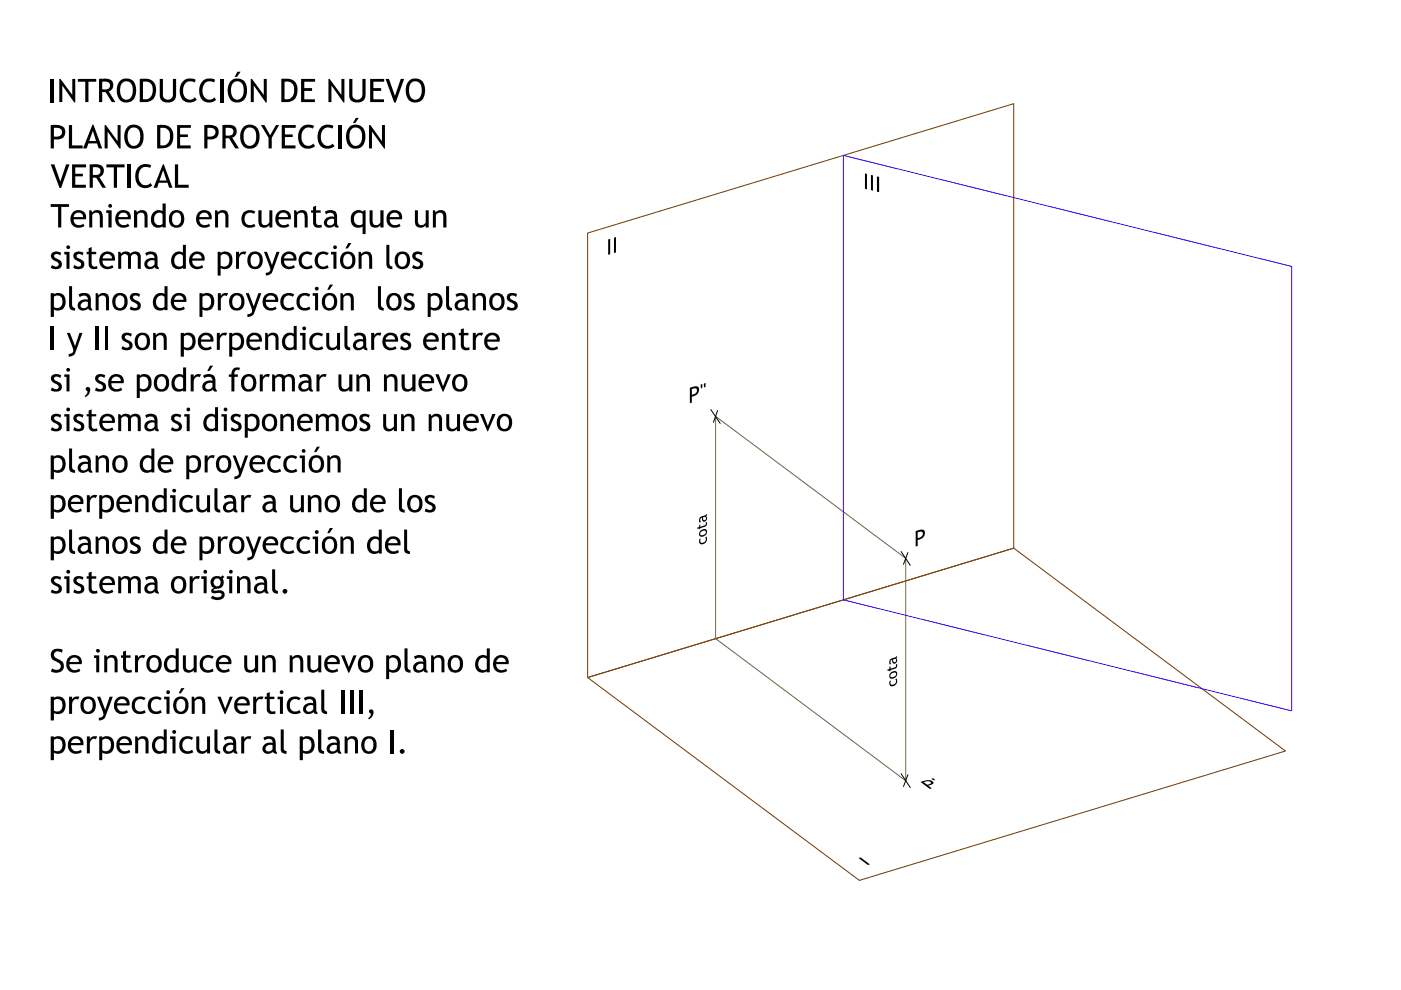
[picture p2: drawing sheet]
<svg xmlns="http://www.w3.org/2000/svg" width="297mm" height="210mm" viewBox="0 0 297 210" stroke-linecap="round" stroke-linejoin="round" font-family="sans-serif">
<path d="M124.6 49.4l90.3-27.4v94.2l-90.3 27.5zM124.6 143.7l90.3-27.5 57.6 43-90.3 27.5z" fill="none" stroke="#723900" stroke-width=".21"/>
<path d="M151.7 88.3l40.3 30.1v47.1l-40.3-30.1z" fill="none" stroke="#647239" stroke-width=".21"/>
<path d="M150.7 86.8l2 3M152.1 87.1l-.8 2.4M191.1 116.9l1.9 3M192.5 117.2l-.9 2.4M191.1 164.1l1.9 2.9M192.5 164.3l-.9 2.5" fill="none" stroke="#000" stroke-width=".21"/>
<g fill="#000">
<path d="M16.5 16.7h3.9v.6h-1.6v4.3h-.7v-4.3h-1.6zM33.9 16.7h.6l.1 3.8 .4 .5 .6 .1a1.01 1.01 0 0 0 1.1-1v-3.4h.6v3.9l-.5 .8-.9 .3-1.3-.1-.6-.8zM38.8 17.2l1-.5h1l.7 .2-.2 .6-.7-.3h-.6l-.5 .3-.5 .5-.2 .8 .1 1.1 .3 .8 .5 .3 .8 .1 .5-.1 .3-.4 .4 .5-.5 .4-.7 .2h-.9l-.6-.3-.6-.8-.3-1v-.7l.2-.8zM42.8 17.4l.5-.5 .7-.2h.9l.7 .2-.2 .6-.4-.2-.8-.1-.7 .4-.5 .9-.1 1 .2 .8 .7 .7 1 .1 .6-.5 .4 .5-.1 .2-.8 .4h-1l-.8-.3-.5-.6-.4-1v-.7l.3-1.2zM63.8 16.7h3v.6h-2.3v1.4h1.7v.6h-1.7v1.8h2.3v.5h-3zM74 16.7h.7v3.5a1.06 1.06 0 0 0 1.1 .9 1.06 1.06 0 0 0 1-1v-3.4h.7v3.9l-.5 .7-.9 .4-1.3-.1-.6-.7-.2-.4zM78.5 16.7h2.9v.6h-2.2v1.4h1.6v.6h-1.6v1.8h2.2v.5h-2.9zM10.8 16.7h.6v4.9h-.6zM10.8 34.9h.7l1.3 3.6 1.2-3.6h.7l-1.7 4.9h-.4zM14.6 26.5h.7v4.3h2.2v.7h-2.9zM12.6 16.7h.2l2.5 3.4v-3.4h.7v5h-.3l-2.5-3.6v3.5h-.6zM15.3 34.9h2.9v.6h-2.2v1.3h1.6v.6h-1.6v1.8h2.2v.6h-2.9z"/>
<path d="M22.6 34.9h3.8v.6h-1.6v4.3h-.7v-4.3h-1.5zM22.2 26.5h.2l2.5 3.4v-3.4h.7v5h-.2l-2.6-3.6v3.6h-.6zM27.1 34.9h.7v4.9h-.7zM29.3 35.4l.5-.4 .8-.2 1.4 .2-.2 .6-.5-.2-1.1 .1-.5 .6-.3 1v.9l.5 .9 .6 .4h.7l.7-.5 .4 .5-.4 .3-.7 .2h-.9l-.6-.2-.6-.6-.3-.6-.1-1.2 .1-.8zM37.1 34.9h.7v4.3h2.2v.6h-2.9zM37.5 26.5h3v.6h-2.3v1.4h1.6v.6h-1.6v1.7h2.2v.7h-2.9zM46.7 16.7h.7v4.9h-.7zM53.2 16.7h.2l2.5 3.4v-3.4h.7v5h-.3l-2.5-3.6v3.5h-.6zM55.3 26.5h.7l1.3 2.2 1.2-2.2h.7l-1.6 2.7v2.3h-.7v-2.3zM59.7 26.5h3v.6h-2.3v1.4h1.7v.6h-1.7v1.7h2.3v.7h-3zM64 26.9l1-.5 1 .1 .6 .2-.3 .6-.7-.3-.8 .1-.6 .6-.3 .8 .1 1.4 .5 .7 .4 .3h.7l.8-.4 .4 .5-.5 .3-.6 .2h-1.1l-.7-.5-.4-.5-.3-1v-1l.3-.8zM67.9 27.1l.7-.5 .5-.2h.7l.9 .3-.2 .6-.8-.3-.9 .2-.5 .6-.3 .9 .1 1.1 .6 .9 1.1 .2 .7-.4 .4 .5-.3 .2-.8 .3h-.8l-.7-.2-.5-.5-.4-1-.1-1 .2-.9z"/>
<path d="M71.8 26.5h.7v5h-.7zM69.6 16.7h.3l2.5 3.4v-3.4h.6v5h-.2l-2.5-3.6v3.5h-.7zM78.2 26.5h.3l2.5 3.4v-3.4h.6v5h-.2l-2.5-3.6v3.6h-.7zM81.7 16.7h.8l1.2 3.6 1.3-3.6h.7l-1.8 5h-.3zM11 53.7l.6-.3h.7l.7 .2-.2 .6-.1-.1a.68 .68 0 0 0-.7-.2 .68 .68 0 0 0-.5 .5l.2 .3 1.1 .6 .3 .6-.1 .6-.3 .4-1 .2-.9-.3 .2-.6 .6 .2a.56 .56 0 0 0 .8-.2 .56 .56 0 0 0-.5-.8l-.9-.6-.2-.3zM10.8 43.3h3.8v.6h-1.6v4.3h-.7v-4.3h-1.5zM15.7 53.7l.9-.4 1.1 .3-.2 .6-.3-.2a.52 .52 0 0 0-.8-.1 .52 .52 0 0 0 .2 .9l.8 .4a1.07 1.07 0 0 1 .3 1.4 1.07 1.07 0 0 1-1.4 .4l-.8-.2 .2-.6 .6 .2a.57 .57 0 0 0 .9-.2 .57 .57 0 0 0-.6-.8l-.6-.3a.98 .98 0 0 1-.3-1.4zM18.8 52.6l.6-.2v1h1v.5h-1v1.8a.71 .71 0 0 0 .3 .8 .71 .71 0 0 0 .9-.1l.1 .6h-.6a1 1 0 0 1-1.3-1.1v-2h-.4v-.5h.4zM18.9 44.6h.4l.3 .5 .7-.6 .7 .1 .5 .2 .3 1.1v2.3h-.6l-.1-2.3a.82 .82 0 0 0-.6-.8 .82 .82 0 0 0-.9 .4v2.7h-.7zM25.1 53.4h.4l.2 .4 .4-.4 .4-.1 .8 .1 .4 .4 .2-.3 .6-.2 .9 .2 .4 .7v2.8h-.6v-2.3a.75 .75 0 0 0-.5-.8 .75 .75 0 0 0-.9 .4v2.7h-.7v-2.5a.76 .76 0 0 0-.6-.6 .76 .76 0 0 0-.8 .4v2.7h-.6zM28.4 44.6h.5l.2 .5 .7-.6 .7 .1 .5 .3 .3 .8v2.5h-.7v-2.2a.83 .83 0 0 0-.5-.9 .83 .83 0 0 0-1 .4v2.7h-.7zM45.6 44.6h.4l.2 .5 .8-.6 .7 .1 .5 .3 .2 .7v2.6h-.6v-2.2a.83 .83 0 0 0-.6-.9 .83 .83 0 0 0-1 .4v2.7h-.6z"/>
<path d="M50 53.4h.7v.6l.7-.6h.8l-.3 .6a.88 .88 0 0 0-.9 .1 .88 .88 0 0 0-.3 .8v2.1h-.7zM51.5 45.2l.6-.4 .6-.3 .8 .1 .6 .3-.3 .5-.5-.3-.8 .1-.4 .3-.2 .7v.8l.3 .5 .8 .3 .9-.4 .2 .5-.1 .2-.7 .2h-.8l-.9-.5-.4-1 .1-1.1zM54.8 44.6h.7v2.3a.84 .84 0 0 0 .7 .9 .84 .84 0 0 0 .9-.7v-2.5h.6v3.6h-.6v-.5l-.8 .6-.8-.1-.6-.6zM56 53.4h.6l1.1 2.8 .9-2.8h.7l-1.6 4.4-.6 .5-.8 .1v-.6h.4a.89 .89 0 0 0 .4-1.5zM62.4 44.6h.4l.2 .5 .8-.6 .7 .1 .5 .4 .2 .9v2.3h-.6v-2.3a.82 .82 0 0 0-.6-.8 .82 .82 0 0 0-1 .4v2.7h-.6zM63.8 53.9l.5-.4 .7-.2 .7 .1 .6 .3-.3 .4-.7-.2-.8 .1-.4 .4-.1 1 .1 .5 .4 .5 .9 .1 .6-.3 .3 .5-.6 .3-.8 .1-1-.4-.4-.6-.2-.7 .1-.8zM66.4 43.9l.6-.3v1h1v.5h-1v1.8a.7 .7 0 0 0 .3 .8 .7 .7 0 0 0 .9-.1v.6l-.8 .1a1.02 1.02 0 0 1-1-1.1v-2.1h-.4v-.5h.4zM67.1 53.9l.5-.4 .8-.2 .7 .1 .6 .3-.4 .4-.6-.2-.8 .1-.3 .3-.2 .6v.8l.4 .6 .5 .2h.4l.7-.3 .2 .6-1.3 .3-.7-.2-.5-.5-.3-.5-.1-1zM76 53.4h.5l.2 .5 .3-.4 .6-.2 .6 .1 .4 .3 .3 .9v2.4h-.6l-.1-2.4a.82 .82 0 0 0-.7-.8 .82 .82 0 0 0-.8 .5v2.7h-.7zM78.4 44.6h.6v2.4a.83 .83 0 0 0 .8 .7 .83 .83 0 0 0 .8-.6v-2.5h.7v3.6h-.7v-.5l-.8 .6-.9-.2-.4-.3-.1-.7zM81.9 51.9h.6v4l.2 .4 .5 .2v.6l-.8-.2-.4-.5zM87.6 53.7l.8-.4 1.2 .3-.2 .6-.3-.2a.51 .51 0 0 0-.8 0 .51 .51 0 0 0 .1 .8l1.1 .6 .2 .7-.1 .5-.7 .4-.6 .1-.9-.3 .2-.6 .5 .2a.59 .59 0 0 0 1-.3 .59 .59 0 0 0-.7-.7l-.5-.3a.94 .94 0 0 1-.3-1.4z"/>
<path d="M88 44.6h.6v2.4a.85 .85 0 0 0 .8 .7 .85 .85 0 0 0 .9-.6v-2.5h.6v3.6h-.6v-.5l-.8 .6-1-.2-.4-.5zM91.8 44.6h.4l.2 .5 .8-.6 .7 .1 .5 .4 .3 .9v2.3h-.7v-2.3a.82 .82 0 0 0-.6-.8 .82 .82 0 0 0-1 .4v2.7h-.6zM185.9 37.4l.5 .1v3.2h-.5zM10.8 69.3h.6v4.9h-.6zM14.6 60.7h.7v4a.59 .59 0 0 0 .6 .6v.5h-.3l-.5-.1-.4-.6zM14.2 70.6h.6l1.1 2.8 .9-2.8h.7l-1.6 4.4-.6 .5-.7 .1v-.6h.3a.91 .91 0 0 0 .7-.6 .91 .91 0 0 0-.3-.9zM20.2 69.3h.7v4.9h-.7zM22.2 69.3h.6v4.9h-.6zM20.3 62.2h.4l.2 .4 .8-.5h.6l.6 .4 .2 .6v2.7h-.6v-2.3a.82 .82 0 0 0-.6-.9 .82 .82 0 0 0-1 .5v2.7h-.6zM25.9 71l.5-.4 .8-.1 .7 .3-.1 .6-.2-.2a.58 .58 0 0 0-.8-.1 .58 .58 0 0 0-.3 .6l1.1 .7 .5 .6-.1 .8-.5 .4-1 .1-.8-.3 .3-.6 .6 .3a.57 .57 0 0 0 .8-.4 .57 .57 0 0 0-.5-.7l-1-.6-.1-.4zM27.7 62.5l.7-.4h.6l.7 .3-.2 .6-.3-.2a.54 .54 0 0 0-.7-.1 .54 .54 0 0 0-.2 .6l1.2 .7 .3 .7a1.29 1.29 0 0 1-1.9 1l-.4-.1 .2-.6 .6 .2a.56 .56 0 0 0 .9-.2 .56 .56 0 0 0-.5-.8l-.9-.6a.88 .88 0 0 1-.1-1.1zM32.5 70.6h.4l.2 .4 .7-.5 .8 .1 .5 .3 .2 .8v2.5h-.6v-2.2a.85 .85 0 0 0-.6-.9 .85 .85 0 0 0-1 .4v2.7h-.6z"/>
<path d="M40.4 79.4h.7v.5l.5-.5 1-.1-.3 .7a.88 .88 0 0 0-.9 .1 .88 .88 0 0 0-.3 .8v2.1h-.7zM46 70.6h.6v.6l.6-.6h1l-.3 .6a.88 .88 0 0 0-.9 .1 .88 .88 0 0 0-.4 .9v2h-.6zM46.2 62.2h.6v.6l.6-.6h.9l-.2 .6a.88 .88 0 0 0-.9 .1 .88 .88 0 0 0-.4 .8v2.1h-.6zM49.4 78.3l.6-.4h.6l.3 .1-.2 .5a.75 .75 0 0 0-.8 .1 .75 .75 0 0 0-.2 .8h.7v.5h-.7v3.1h-.6v-3.1h-.6v-.5h.6v-.5zM52.1 62.2h.6l1.1 2.8 1-2.8h.6l-1.6 4.3-.4 .5-.9 .2v-.6h.1a.82 .82 0 0 0 .8-.4 .82 .82 0 0 0-.1-1zM55.1 79.4h.6v.5l.6-.5 .9-.1-.2 .7a.88 .88 0 0 0-.9 .1 .88 .88 0 0 0-.4 .8v2.1h-.6zM56.2 70.6h.4l.3 .4 .7-.5 .8 .1 .4 .4 .3 .5v2.7h-.7v-2.3a.82 .82 0 0 0-.6-.9 .82 .82 0 0 0-.9 .5v2.7h-.7zM59.8 62.8l.4-.4 .8-.3 .8 .1 .6 .3-.3 .4-.8-.3-.6 .2-.4 .3-.2 .6 .1 .8 .3 .6 .5 .2h.6l.5-.3 .2 .6-.5 .2h-.9l-.7-.2-.4-.4-.3-.6-.1-.9zM63.3 62.6l.7-.4 .4-.1 .8 .1 .6 .3-.3 .4-.8-.3-.6 .2-.3 .3-.3 .5 .1 1 .3 .5 .5 .2h.5l.7-.3 .2 .5-.6 .3h-.9l-1-.4-.4-1v-1.1zM66 71l1-.5h.7l.8 .4-.3 .4-.5-.2h-.8l-.5 .5-.2 .8 .3 .9 .3 .3 .8 .1 .7-.3 .2 .6-.9 .3h-.6l-1-.5-.4-.9v-1.1zM67.1 79.4h.6v.5l.6-.5 1-.1-.3 .7a.88 .88 0 0 0-.9 .1 .88 .88 0 0 0-.4 .8v2.1h-.6zM69.2 70.6h.6v2.4a.84 .84 0 0 0 .8 .7 .84 .84 0 0 0 .9-.6v-2.5h.6v3.6h-.6v-.5l-.9 .6-.8-.1-.5-.5-.1-.4z"/>
<path d="M71.8 79.4h.6v2.4a.82 .82 0 0 0 .8 .7 .82 .82 0 0 0 .8-.6v-2.5h.7v3.6h-.7v-.5l-.2 .3-.6 .2-.8-.1-.5-.4-.1-.6zM73 69.1h.7v4.1l.2 .4 .4 .1v.6l-.9-.2-.4-.7zM72.2 62.2h.4l.2 .4 .8-.5h.6l.6 .4 .2 .7v2.6h-.6v-2.2a.83 .83 0 0 0-.6-.9 .83 .83 0 0 0-1 .4v2.7h-.6zM80.1 60.7h.7v4.1l.2 .4 .4 .1v.5l-.8-.1-.4-.5zM78.7 70.6h.6v.6l.6-.6h1l-.3 .6a.88 .88 0 0 0-.9 .1 .88 .88 0 0 0-.4 .9v2h-.6zM85 71l.5-.4 .8-.1 .7 .3-.2 .6-.2-.2a.58 .58 0 0 0-.7-.1 .58 .58 0 0 0-.3 .6l1.3 .8a1.1 1.1 0 0 1 0 1.4 1.1 1.1 0 0 1-1.3 .3l-.8-.2 .2-.6 .7 .3a.57 .57 0 0 0 .8-.4 .57 .57 0 0 0-.6-.7l-.6-.3a.96 .96 0 0 1-.3-1.3zM85.7 62.6l.5-.4 .9-.1 .7 .3-.2 .6-.3-.2a.56 .56 0 0 0-.7-.1 .56 .56 0 0 0-.2 .6l1.2 .7 .3 .7a1.29 1.29 0 0 1-2 1l-.3-.2 .2-.5 .6 .2a.56 .56 0 0 0 .9-.2 .56 .56 0 0 0-.6-.8l-.9-.6a.85 .85 0 0 1-.1-1zM85.1 79.4h.7v2.3a.81 .81 0 0 0 .7 .8 .81 .81 0 0 0 .9-.6v-2.5h.7v3.6h-.7v-.5l-.2 .3-.6 .2-.8-.1-.5-.5zM94.6 60.7h.6v4a.59 .59 0 0 0 .6 .6v.5h-.3l-.5-.1-.4-.6zM93.7 70.6h.4l.3 .4 .2-.2 .4-.3 .8 .1 .5 .3 .3 .8v2.5h-.7v-2.2a.83 .83 0 0 0-.5-.9 .83 .83 0 0 0-1 .4v2.7h-.7zM97.7 69.8l.6-.2v1h1v.5h-1v1.8a.71 .71 0 0 0 .4 .7 .71 .71 0 0 0 .8 0l.1 .6-.5 .1-.8-.1-.5-.4-.1-.4v-2.3h-.4v-.5h.4zM100.2 70.6h.7v.6l.6-.6h.9l-.2 .6a.88 .88 0 0 0-1 .1 .88 .88 0 0 0-.3 .9v2h-.7z"/>
<path d="M100.2 62.2h.4l.2 .4 .8-.5h.6l.6 .4 .2 .7v2.6h-.6v-2.2a.83 .83 0 0 0-.6-.9 .83 .83 0 0 0-1 .4v2.7h-.6zM107.6 62.5l.7-.4h.6l.7 .3-.2 .6-.3-.2a.54 .54 0 0 0-.7-.1 .54 .54 0 0 0-.2 .6l1.3 .8 .3 .6a1.38 1.38 0 0 1-2.3 .9l.2-.6 .5 .2a.56 .56 0 0 0 .9-.2 .56 .56 0 0 0-.5-.8l-.8-.4a1.04 1.04 0 0 1-.2-1.3zM10.9 79.7l.5-.3 .8-.1 .8 .3-.3 .5a.69 .69 0 0 0-.7-.3 .69 .69 0 0 0-.5 .6l.2 .3 1 .4 .4 .7-.1 .7-.5 .4-1.1 .1-.6-.2 .2-.7 .6 .3a.58 .58 0 0 0 .8-.3 .58 .58 0 0 0-.5-.7l-.6-.3-.4-.4-.1-.3zM10.9 88.2l.8-.5 1.3 .3-.2 .6-.3-.2a.55 .55 0 0 0-.7-.1 .55 .55 0 0 0-.2 .6l1.1 .6 .3 .5 .1 .4a1.38 1.38 0 0 1-2.2 .8h-.1l.2-.6 .6 .3a.56 .56 0 0 0 .8-.3 .56 .56 0 0 0-.5-.8l-1-.6-.1-.3zM14.6 95.1h.7v4l.2 .4 .4 .2v.6l-.8-.2-.4-.6zM15.7 88.2l.8-.5 1.2 .3-.2 .6-.4-.2a.5 .5 0 0 0-.8 0 .5 .5 0 0 0 .3 .8l.7 .3a1.05 1.05 0 0 1 .5 1.4 1.05 1.05 0 0 1-1.3 .6l-1-.3 .2-.6 .7 .3a.57 .57 0 0 0 .8-.4 .57 .57 0 0 0-.6-.7l-.9-.6a.82 .82 0 0 1 0-1zM18.2 82.3a.6 .6 0 0 1 .8 0 .6 .6 0 0 1 0 .8l-.2 .5-.6 .6-.3-.2 .3-.2a.72 .72 0 0 0 0-1.3zM18.8 87.1l.6-.3v1h1v.5h-1v1.8a.71 .71 0 0 0 .3 .8 .71 .71 0 0 0 .9-.1l.1 .6-.6 .1a1.05 1.05 0 0 1-1.3-1.1v-2.1h-.4v-.5h.4zM20.5 79.6l.6-.3 1.2 .3-.2 .6-.3-.3a.51 .51 0 0 0-.8 .1 .51 .51 0 0 0 .2 .7l.7 .4a1.05 1.05 0 0 1 .5 1.3 1.05 1.05 0 0 1-1.3 .6l-.9-.2 .2-.7 .5 .3a.57 .57 0 0 0 .9-.2 .57 .57 0 0 0-.5-.8l-.9-.5a.88 .88 0 0 1 .1-1.3zM25.1 87.8h.4l.2 .4 .7-.5 .9 .2 .4 .3 .8-.5 1 .2 .3 .7v2.8h-.6v-2.3a.75 .75 0 0 0-.5-.8 .75 .75 0 0 0-.9 .4v2.7h-.7v-2.6a.76 .76 0 0 0-.7-.5 .76 .76 0 0 0-.7 .4v2.7h-.6zM36.4 88.1l.8-.4 1.2 .3-.2 .6-.3-.2a.53 .53 0 0 0-.7-.1 .53 .53 0 0 0-.1 .7l1.2 .7a1.1 1.1 0 0 1 .1 1.4 1.1 1.1 0 0 1-1.4 .4l-.8-.3 .2-.6 .7 .3a.57 .57 0 0 0 .8-.4 .57 .57 0 0 0-.6-.7l-.6-.4a.91 .91 0 0 1-.3-1.3zM43.4 96.6h.6v.6l.6-.6 .9-.1-.2 .7a.84 .84 0 0 0-.9 0 .84 .84 0 0 0-.4 .9v2.1h-.6z"/>
<path d="M49.1 88.2l.7-.5 1.3 .3-.2 .6-.4-.2a.51 .51 0 0 0-.8 0 .51 .51 0 0 0 .3 .8l.6 .3a1.05 1.05 0 0 1 .6 1.4 1.05 1.05 0 0 1-1.4 .6l-.9-.3 .2-.6 .7 .3a.57 .57 0 0 0 .8-.4 .57 .57 0 0 0-.6-.7l-.6-.3-.3-.2a.82 .82 0 0 1 0-1.1zM57.1 97l.6-.3 .7-.2 1.2 .4-.3 .4-.7-.3-.8 .2-.3 .3-.2 .6 .1 .8 .3 .5 .6 .3h.4l.7-.3 .2 .6-.7 .2-.8 .1-.6-.3-.5-.3-.3-.6-.1-1zM59.4 87.8h.5l.2 .5 .3-.4 .5-.2 .7 .1 .4 .3 .3 .8v2.5h-.6l-.1-2.5a.84 .84 0 0 0-.7-.6 .84 .84 0 0 0-.8 .4v2.7h-.7zM57.7 79.4h.4l.2 .4 .8-.5 .8 .1 .4 .4 .8-.5h.7l.3 .3 .4 .8v2.6h-.6l-.1-2.5a.74 .74 0 0 0-.6-.7 .74 .74 0 0 0-.8 .5v2.7h-.6v-2.6a.76 .76 0 0 0-.7-.6 .76 .76 0 0 0-.8 .5v2.7h-.6zM60.5 97l.7-.4 .6-.1 1.2 .4-.3 .4-.7-.3-.6 .1-.5 .5-.2 .5v.7l.3 .6 .7 .3h.6l.5-.3 .2 .6-.7 .2-.7 .1-.6-.2-.6-.5-.3-.8v-.7zM67 87.8h.4l.2 .4 .7-.5 .9 .2 .4 .3 .8-.5 1 .2 .4 .8v2.7h-.6v-2.4a.74 .74 0 0 0-.6-.7 .74 .74 0 0 0-.9 .4v2.7h-.6v-2.6a.79 .79 0 0 0-.7-.5 .79 .79 0 0 0-.8 .4v2.7h-.6zM76.5 88l.6-.3 1.3 .3-.2 .6-.4-.2a.51 .51 0 0 0-.7-.1 .51 .51 0 0 0-.1 .7l1.2 .7a1.1 1.1 0 0 1 .1 1.4 1.1 1.1 0 0 1-1.3 .4l-.8-.3 .2-.6 .6 .3a.56 .56 0 0 0 .8-.3 .56 .56 0 0 0-.5-.8l-.6-.3-.5-.5v-.6zM75.6 79.4h.4l.2 .5 .3-.4 .5-.2h.7l.4 .3 .3 1v2.4h-.6v-2.5a.83 .83 0 0 0-.8-.7 .83 .83 0 0 0-.8 .5v2.7h-.6zM81.2 87.8h.7v2.4a.84 .84 0 0 0 .7 .8 .84 .84 0 0 0 .9-.7v-2.5h.7v3.6h-.7v-.5l-.8 .6-.7-.1-.7-.6zM81.4 79.4h.5l.1 .5 .4-.4 .5-.2h.6l.4 .3 .4 .9v2.5h-.6l-.1-2.5a.83 .83 0 0 0-.7-.7 .83 .83 0 0 0-.9 .5v2.7h-.6zM85 87.8h.5l.2 .5 .4-.4 .3-.2 .8 .1 .5 .4 .2 .5v2.7h-.7v-2.1a.84 .84 0 0 0-.5-1 .84 .84 0 0 0-1 .4v2.7h-.7zM90.9 87.8h.4l.2 .5 .4-.4 .4-.2 .7 .1 .5 .4 .2 .5v2.7h-.6v-2.1a.84 .84 0 0 0-.5-1 .84 .84 0 0 0-1.1 .4v2.7h-.6z"/>
<path d="M92.3 79.3h.7l.9 2.6 1-2.6h.7l-1.6 3.7h-.1zM94.6 87.8h.6l.1 2.5a.82 .82 0 0 0 .8 .7 .82 .82 0 0 0 .8-.7v-2.5h.6v3.6h-.6v-.5l-.8 .6-.8-.1-.6-.6zM101.8 87.8h.7l.9 2.5 1-2.5h.7l-1.6 3.7h-.2zM14.6 112.3h.7v4a.59 .59 0 0 0 .6 .6v.5h-.3l-.5-.1-.4-.6zM18.4 105h.6v.6l.8-.6h.8l-.3 .6a.88 .88 0 0 0-.9 .1 .88 .88 0 0 0-.4 .8v2.1h-.6zM20.3 96.6h.4l.2 .4 .3-.3 .7-.2 .5 .1 .5 .4 .2 .5v2.7h-.6v-2.3a.82 .82 0 0 0-.6-.8 .82 .82 0 0 0-1 .4v2.7h-.6zM20.3 113.8h.4l.2 .4 .8-.5h.6l.6 .4 .2 .6v2.7h-.6v-2.3a.82 .82 0 0 0-.6-.8 .82 .82 0 0 0-1 .4v2.7h-.6zM27.7 114.1l.7-.4 1.3 .2-.2 .7-.2-.2a.53 .53 0 0 0-.8-.1 .53 .53 0 0 0-.1 .7l1.1 .6 .3 .7a1.29 1.29 0 0 1-1.9 1l-.4-.1 .2-.6 .6 .3a.56 .56 0 0 0 .9-.3 .56 .56 0 0 0-.5-.8l-.9-.6a.88 .88 0 0 1-.1-1.1zM28.7 105h.4l.2 .5 .3-.4 .6-.2 .6 .1 .5 .3 .2 .6v2.7h-.6v-2.4a.82 .82 0 0 0-.7-.8 .82 .82 0 0 0-.9 .5v2.7h-.6zM38.4 105.5l.5-.4 .8-.2 .6 .1 .6 .3-.3 .4-.6-.2-.8 .1-.4 .5-.1 .6v.7l.5 .6 .8 .1 .7-.3 .2 .6-1.4 .3-.6-.2-.5-.5-.3-.5-.1-1.1zM41.6 105h.6v2.4a.84 .84 0 0 0 .8 .8 .84 .84 0 0 0 .9-.7v-2.5h.6v3.6h-.6v-.5l-.3 .3-.7 .3-.7-.1-.5-.5-.1-.5zM45.5 103.5h.6v4.1l.3 .4 .3 .1v.6l-.9-.3-.3-.6z"/>
<path d="M46.2 113.8h.6v.6l.4-.6h1.1l-.2 .6a.88 .88 0 0 0-.9 .1 .88 .88 0 0 0-.4 .8v2.1h-.6zM49.3 96.6h.7l1 2.8 1-2.8h.6l-1.6 4.4-.5 .4-.8 .2v-.6h.3a.83 .83 0 0 0 .6-.6 .83 .83 0 0 0-.1-.8zM51.1 105h.7v.6l.4-.6 .5-.1 .6 .1-.3 .6a.86 .86 0 0 0-.9 .1 .86 .86 0 0 0-.3 .8v2.1h-.7zM52.1 113.8h.6l1.1 2.8 1-2.8h.6l-1.6 4.3-.4 .5-.9 .2v-.6h.1a.88 .88 0 0 0 .8-.5 .88 .88 0 0 0-.1-1zM61.5 105h.6v2.3a.84 .84 0 0 0 .8 .9 .84 .84 0 0 0 .9-.7v-2.5h.6v3.6h-.6v-.5l-.4 .4-.6 .2-.9-.2-.3-.6zM59.7 114.4l.5-.4 .7-.3 .9 .1 .6 .3-.3 .4-.8-.3-.8 .3-.4 .8 .1 .9a1.18 1.18 0 0 0 1.9 .4l.3 .5-.6 .3h-.9l-.8-.2-.5-.6-.2-.7 .1-.9zM63.3 114.2l1-.5 .9 .1 .6 .3-.3 .4-.8-.3-.6 .2-.3 .3-.3 .5 .1 1 .3 .5 .5 .2h.5l.7-.3 .2 .6-.6 .2h-.9l-1-.4-.4-1v-1.1zM65.3 105h.4l.3 .5 .2-.4 .6-.2 .6 .1 .5 .3 .3 .8v2.5h-.7v-2.4a.79 .79 0 0 0-.7-.7 .79 .79 0 0 0-.8 .4v2.7h-.7zM69.4 96.6h.4l.2 .4 .3-.3 .7-.2 .5 .1 .5 .4 .2 .5v2.7h-.6v-2.3a.82 .82 0 0 0-.6-.8 .82 .82 0 0 0-1 .4v2.7h-.6zM72.2 113.8h.4l.2 .4 .8-.5h.6l.6 .4 .2 .7v2.6h-.6v-2.2a.83 .83 0 0 0-.6-.9 .83 .83 0 0 0-1 .4v2.7h-.6zM84.6 103.5h.6v4.1l.1 .3 .5 .2v.6l-.9-.3-.3-.6zM85.7 112.3h.6v4.2l.2 .3 .4 .1v.5l-.8-.1-.4-.6z"/>
<path d="M90.2 105.3l.5-.3 .7-.1 .8 .3-.2 .6-.1-.1a.63 .63 0 0 0-.7-.3 .63 .63 0 0 0-.4 .7l1.3 .8 .3 .5-.1 .7-.5 .5-.8 .1-1-.3 .3-.6 .5 .2a.56 .56 0 0 0 .9-.2 .56 .56 0 0 0-.6-.8l-.7-.4a.91 .91 0 0 1-.2-1.3zM148.4 114.2l.2 .1-.1 .6 .2 .2h.4l.4-.3 .1-.3-.1-.6 .2-.1 .2 .7-.5 .7-.8 .2-.4-.5zM148.3 111.3l.2-.1v.5l.9-.3 .2-.3v-.3l.3-.1v.1l-.2 .7-1.2 .5v.2h-.2v-.2l-.4 .2-.1-.3 .5-.2zM11.1 122.4l.5-.3 1.4 .3-.2 .6-.2-.2a.66 .66 0 0 0-1.1 .4l.2 .3 1 .5 .4 .6-.1 .8-.5 .4-.9 .1-.8-.3 .2-.6 .6 .3a.57 .57 0 0 0 .9-.4 .57 .57 0 0 0-.6-.7l-.7-.3-.4-.6a.89 .89 0 0 1 .3-.9zM15.9 122.4l.5-.3 1.3 .3-.2 .6-.2-.2a.53 .53 0 0 0-.8-.1 .53 .53 0 0 0-.1 .7l1 .6a1.1 1.1 0 0 1 .3 1.4 1.1 1.1 0 0 1-1.4 .4l-.8-.2 .2-.6 .6 .3a.57 .57 0 0 0 .9-.4 .57 .57 0 0 0-.6-.7l-.6-.3a.93 .93 0 0 1-.1-1.5zM18.8 121.4l.6-.2v1h1v.5h-1v1.8a.71 .71 0 0 0 .3 .7 .71 .71 0 0 0 .9 0l.1 .6-.5 .1-.7-.1-.6-.5-.1-2.6h-.4v-.5h.4zM26.1 138.2l.6-.3v1.1h1v.5h-1v1.7a.71 .71 0 0 0 .3 .8 .71 .71 0 0 0 .9 0l.1 .5-1 .1-.6-.2-.3-.5v-2.4h-.4v-.5h.4zM25.1 122.2h.4l.2 .4 .6-.5 .8 .1 .6 .4 .7-.5 1 .2 .4 .7v2.8h-.6v-2.3a.75 .75 0 0 0-.5-.8 .75 .75 0 0 0-.9 .4v2.7h-.7v-2.6a.75 .75 0 0 0-.7-.6 .75 .75 0 0 0-.7 .6v2.6h-.6zM28.6 139h.7v.5l.5-.5 .4-.1 .6 .1-.3 .5a.88 .88 0 0 0-.9 .1 .88 .88 0 0 0-.3 .9v2.1h-.7zM38.8 139h.6v2.2a.84 .84 0 0 0 .7 .9 .84 .84 0 0 0 1-.6v-2.5h.6v3.6h-.6v-.6l-.3 .4-.7 .2-.9-.2-.3-.4-.1-.3zM40.2 122.2h.7v.6l.7-.7 .8 .1-.3 .6a.88 .88 0 0 0-.9 .1 .88 .88 0 0 0-.3 .9v2h-.7zM42.8 139.5l.4-.4 .8-.2 .7 .1 .6 .2-.3 .5-.6-.3-.9 .2-.3 .3-.2 .6 .1 .8 .3 .5 .5 .3h.5l.6-.4 .3 .6-1.4 .3-.7-.2-.5-.4-.3-.6-.1-.9z"/>
<path d="M51.8 139h.6v2.2a.84 .84 0 0 0 .7 .9 .84 .84 0 0 0 1-.6v-2.5h.6v3.6h-.6v-.6l-.3 .3-.7 .3-.9-.2-.3-.5zM50.2 122.2h.5l.2 .5 .7-.6 .8 .1 .5 .4 .2 .9v2.3h-.6v-2.3a.82 .82 0 0 0-.6-.9 .82 .82 0 0 0-1 .5v2.7h-.7zM57.7 120.7h.6v4.1l.2 .3 .4 .2v.6l-.9-.2-.3-.6zM65.2 139h.6v2.2a.84 .84 0 0 0 .7 .9 .84 .84 0 0 0 1-.6v-2.5h.6v3.6h-.6v-.6l-.4 .4-.6 .2-.9-.2-.4-.5zM11.3 137.8l.6-.2h.8l.6 .2-.2 .6-.7-.3a.78 .78 0 0 0-1 .7 .78 .78 0 0 0 .7 .9l1.2 .7 .2 1.1-.3 .7-.6 .4h-1l-.8-.3 .2-.6 1 .3a.85 .85 0 0 0 .9-.8 .85 .85 0 0 0-.8-.9l-.9-.4-.4-.7v-.8zM14.6 147.7h.7v.6l.5-.5 1-.1-.2 .7a.88 .88 0 0 0-1 0 .88 .88 0 0 0-.3 .9v2.1h-.7zM18.4 156.1h.6v.6l.7-.6h.9l-.3 .7a.88 .88 0 0 0-.9 0 .88 .88 0 0 0-.4 .9v2h-.6zM20.6 147.7h.7l1 2.8 .9-2.8h.7l-1.6 4.4-.6 .5-.7 .2v-.6h.3a.91 .91 0 0 0 .6-.7 .91 .91 0 0 0-.2-.9zM22.1 139h.4l.2 .4 .4-.4 .5-.1h.5l.6 .3 .2 .8v2.6h-.6v-2.5a.8 .8 0 0 0-.7-.7 .8 .8 0 0 0-.9 .5v2.7h-.6zM28.4 148.2l1.1-.5h.6l.8 .3-.3 .5-.6-.3-.8 .1-.5 .5-.1 .7 .1 .8 .3 .3 .5 .2h.5l.6-.2 .3 .5-.6 .3h-1l-.9-.5-.5-.9 .1-1.1zM28.7 156.1h.4l.2 .5 .7-.5h.8l.5 .4 .2 .6v2.6h-.6v-2.2a.82 .82 0 0 0-.6-.9 .82 .82 0 0 0-1 .5v2.6h-.6zM31.7 148.4l.4-.5 .8-.2h.8l.6 .3-.3 .5-.6-.3-.8 .2-.5 .4-.1 .5v.7l.3 .6 .6 .2h.5l.7-.2 .1 .5-.5 .3h-.9l-1-.5-.3-.3-.2-.8 .1-.9z"/>
<path d="M38.5 156.6l1-.5h.7l.7 .3-.3 .5-.4-.3-.9 .1-.4 .4-.2 .8v.7l.5 .5 .9 .2 .6-.4 .2 .6-.9 .3h-.6l-.9-.4-.5-1 .1-1zM41.6 156.1h.6v2.4a.84 .84 0 0 0 .8 .8 .84 .84 0 0 0 .9-.6v-2.6h.6v3.6h-.6v-.4l-.9 .5-.7-.1-.6-.5-.1-.4zM40.6 147.7h.5l.2 .5 .7-.5h.6l.6 .3 .3 .9v2.5h-.6v-2.2a.85 .85 0 0 0-.6-1 .85 .85 0 0 0-1 .4v2.8h-.7zM45.5 154.7h.6v4.1l.2 .3 .4 .1v.6l-.9-.2-.3-.6zM46.1 147.7h.7l1 2.6 .9-2.6h.7l-1.6 3.7h-.2zM51.1 156.1h.7v.6l.6-.6h.9l-.3 .7a.88 .88 0 0 0-.9 0 .88 .88 0 0 0-.3 .9v2h-.7zM53.7 147.7h.6v.6l.6-.5 1-.1-.3 .7a.88 .88 0 0 0-.9 0 .88 .88 0 0 0-.4 .9v2.1h-.6zM56.6 147l.6-.3v1h1v.5h-1v1.8a.69 .69 0 0 0 .3 .8 .69 .69 0 0 0 .8-.1l.1 .6-.6 .1a1.04 1.04 0 0 1-1.2-1.1v-2.1h-.5v-.5h.5zM55.6 139h.4l.2 .4 .4-.4 .5-.1h.6l.5 .3 .3 .9v2.5h-.7v-2.5a.82 .82 0 0 0-.7-.7 .82 .82 0 0 0-.9 .5v2.7h-.6zM59.5 154.7h.7v4.1l.2 .3 .3 .1v.6l-.8-.2-.4-.5zM61.4 139h.5l.2 .4 .3-.4 .6-.1h.5l.5 .3 .3 .9v2.5h-.6l-.1-2.5a.82 .82 0 0 0-.7-.7 .82 .82 0 0 0-.8 .5v2.7h-.7zM61.1 148.4l.5-.5 .7-.2h.8l.7 .3-.4 .5-.5-.3-.8 .1-.4 .3-.2 .6v.8l.3 .6 .5 .2h.6l.6-.2 .2 .5-.6 .3h-.9l-.9-.5-.5-1v-.9z"/>
<path d="M67.4 154.7h.7v3.9a.52 .52 0 0 0 .6 .6v.6h-.3l-.6-.2-.3-.5zM68.1 146.2h.6v4.2l.3 .4h.3v.6l-.8-.2-.4-.6zM72.3 146.4h.7v5h-.7zM72.3 139h.7l1 2.4 .9-2.4h.7l-1.6 3.6h-.1zM74.3 146.4h.6v5h-.6zM73.1 156.1h.4l.2 .5 .7-.5h.8l.5 .4 .2 .6v2.6h-.6v-2.2a.82 .82 0 0 0-.6-.9 .82 .82 0 0 0-1 .5v2.6h-.6zM76.2 146.4h.6v5h-.6zM78.4 150.5a.63 .63 0 0 1 .7 .2 .63 .63 0 0 1 0 .8l-.3 .5-.6 .5-.1-.2 .1-.1a.74 .74 0 0 0 .4-.6 .74 .74 0 0 0-.4-.7zM82.8 154.8h.6v4.9h-.6zM85.8 137.5h.6v4l.2 .4 .4 .1v.6l-.8-.1-.4-.6zM91.4 139h.4l.2 .4 .4-.4 .5-.1 .7 .1 .4 .2 .2 .8v2.6h-.6v-2.3a.81 .81 0 0 0-.6-.9 .81 .81 0 0 0-1 .5v2.7h-.6zM188.7 144.3l.2 .1-.1 .4a.58 .58 0 0 0 .5 .4 .58 .58 0 0 0 .6-.4l.1-.5-.2-.3 .3-.1 .1 .6-.2 .6-.7 .4h-.5l-.2-.4z"/>
<path d="M188.6 141.4l.2-.1v.5l.9-.3a.41 .41 0 0 0 .2-.6l.3-.1-.1 .7-1.3 .6v.2h-.2v-.1l-.4 .1-.1-.3 .5-.2zM197.4 165.1l.4-.1 .5 .4-.3 .1zM182 181.9l.5-.1 1.9 1.5-.4 .1z"/>
<path d="M25.3 17.3l.7-.6h1.2l.6 .2 .6 .5 .4 1.1v1.3l-.3 1-.6 .7-.8 .2h-.7l-.7-.2-.5-.5-.4-1.1v-1.2l.1-.6zM25.9 17.6l-.3 .6-.2 .8 .3 1.4 .5 .6 .3 .1h.8l.5-.5 .3-.7 .1-1.2-.2-.7-.5-.6-.4-.2-.8 .1z"/>
<path d="M48.9 17.3l.7-.6h1.1l.8 .2 .6 .7 .3 1-.1 1.4-.2 .7-.7 .8-.8 .2h-.9l-.5-.3-.6-.7-.3-.9v-.9l.2-1zM49.6 17.4l-.4 .4-.2 .6 .1 1.6 .6 1 .4 .1h.6l.6-.5 .3-.6v-1.8l-.3-.6-.5-.3-.8-.1zM50.3 15.2h.7l-.8 1.1h-.5z"/>
<path d="M86.5 17.4l.6-.6 .5-.1 1.3 .1 .8 .6 .4 1v1.4l-.3 1-.7 .7-.8 .2h-.6l-.7-.2-.5-.5-.4-1.1-.1-1.2zM87.2 17.6l-.5 1v.6l.2 1.1 .6 .7 .3 .1h.7l.6-.5 .3-.7v-1.2l-.2-.7-.4-.6-.5-.2-.7 .1z"/>
<path d="M10.8 26.5h1.2l.9 .1 .5 .3 .4 .8-.1 1-.4 .6-.8 .3h-1.1v1.9h-.6zM11.4 27.1v1.8h1l.6-.3 .2-.7-.3-.6-.6-.2z"/>
<path d="M19.6 26.4h.2l1.9 5.1h-.8l-.3-1.1h-1.8l-.4 1.1h-.8zM19.7 27.7l-.8 2.2h1.5z"/>
<path d="M19 34.9h1.9l.5 .1 .4 .4 .2 .5-.1 .9-.4 .5-.5 .2 1.5 2.3h-.8l-1.3-2.1-.3-.1h-.4v2.2h-.7zM19.7 35.5v1.6h.9a.83 .83 0 0 0 .7-1.1 .83 .83 0 0 0-1.1-.6z"/>
<path d="M21 16.7h1.8l.7 .2 .3 .4 .2 .5v.8l-.5 .6-.4 .2 1.4 2.2h-.8l-1.3-2.1h-.7v2.1h-.7zM21.7 17.3v1.6h.7a.85 .85 0 0 0 .9-.9 .85 .85 0 0 0-1.1-.7z"/>
<path d="M27 27l.6-.4 1.1-.2 .8 .3 .6 .6 .3 1.2v1.3l-.3 .9-.7 .6-.7 .2h-.8l-.6-.2-.7-.8-.2-.9-.1-1 .2-.9zM27.7 27.2l-.5 .6-.1 .5v1.3l.2 .7 .4 .4 .9 .2 .4-.2 .5-.6 .3-1.1-.1-.8-.4-.8-.3-.3-.8-.1z"/>
<path d="M29.6 16.7h1.9l.8 .5 .5 .5 .3 1.1-.1 1.1-.3 .9-.7 .6-.9 .2h-1.5zM30.3 17.3v3.7h1l.7-.5 .3-.5 .1-.6-.1-1.1-.3-.6-.3-.2-.6-.2z"/>
<path d="M33.3 26.5h1.5l.8 .2 .7 .5 .3 .5 .1 .7-.1 1.5-.4 .9-.7 .5-.7 .1-1.5 .1zM34 27.1v3.7h1l.7-.5 .2-.6 .1-1.6-.2-.4-.5-.4-.4-.2z"/>
<path d="M34.5 34.8h.2l1.9 5h-.7l-.4-1.1h-1.8l-.4 1.1h-.7zM34.6 36.1l-.8 2.2h1.5z"/>
<path d="M43.3 26.5h1.3l1 .2 .5 .3 .3 .6-.1 .9-.5 .8-.8 .3h-1v1.9h-.7zM44 27.1v1.8l.7 .1 .6-.2 .4-.6-.2-.8-.5-.3z"/>
<path d="M47.2 26.5h1.7l1 .4 .3 .6v.7l-.4 .6-.6 .4 1.5 2.3h-.8l-1.3-2.2h-.8v2.2h-.6zM47.8 27.1v1.6h.9a.84 .84 0 0 0 .8-1 .84 .84 0 0 0-1.2-.6z"/>
<path d="M51.4 27.1l.8-.5 1.1-.2 .8 .4 .6 .6 .3 1.1v1.2l-.4 1-.6 .6-.7 .2h-.8l-.6-.2-.6-.8-.3-.8-.1-1.2zM52.3 27.1l-.4 .4-.2 .7v1.7l.3 .6 .4 .3 .8 .1 .5-.2 .4-.6 .2-.7v-1.2l-.6-1-.6-.2z"/>
<path d="M59.6 16.7h1.9l.9 .5 .4 .6 .3 .8-.1 1.4-.3 .8-.6 .5-1 .3h-1.5zM60.3 17.3v3.7l.8 .1 .4-.2 .6-.5 .3-.8v-1.1l-.3-.7-.5-.3-.5-.2z"/>
<path d="M73.9 27.1l.7-.5 1.1-.2 .8 .3 .5 .5 .4 1.1 .1 1.1-.2 .9-.7 .9-.6 .3h-1.1l-.9-.6-.5-.7-.1-.8v-1.3zM74.8 27.1l-.6 .9-.1 1.6 .3 .7 .4 .5 .8 .1 .5-.2 .5-.6 .2-.6-.1-1.3-.5-1-.7-.2zM75.4 25h.7l-.8 1.1h-.5z"/>
<path d="M14.1 52.4a.4 .4 0 0 1 .8 0 .4 .4 0 0 1-.8 0zM13.6 53.4h1.1v3.6h-.6v-3.1h-.5z"/>
<path d="M15.6 44.9l.5-.3 .8-.1 .8 .3 .4 .5 .1 .5v.7h-2.6l.1 .6 .3 .4 .7 .3 1-.4 .1 .6-.6 .2-.9 .1-.6-.3-.5-.4-.3-.8v-.7l.3-.7zM16 45.3l-.4 .7h2a.98 .98 0 0 0-.6-.9 .98 .98 0 0 0-1 .2z"/>
<path d="M23 43.6a.4 .4 0 0 1 .8 0 .4 .4 0 0 1-.8 0zM22.5 44.6h1.2v3.6h-.7v-3.1h-.5z"/>
<path d="M21.5 53.9l.7-.5 .7-.1 .8 .2 .5 .5 .2 .7-.1 .6h-2.6l.1 .6 .5 .5 .8 .1 .7-.3 .2 .5-.1 .1-1 .3-.5-.1-.6-.2-.5-.5-.3-1.2zM22.2 54l-.3 .3-.1 .5h1.9v-.1a1 1 0 0 0-1.5-.7z"/>
<path d="M24.8 45.2l.5-.4 .5-.3 1 .1 .6 .5 .3 .6v.8h-2.6l.1 .7 .3 .3 .7 .3 .9-.4 .3 .5-.1 .1-.8 .3h-.7l-.7-.3-.3-.4-.3-.6-.1-.8zM25.6 45.2l-.5 .8h2v-.2a.99 .99 0 0 0-1.5-.6z"/>
<path d="M30.8 53.7l1-.4 .8 .1 .4 .3 .3 .4 .1 2.3 .3 .3v.4l-.7-.2-.2-.3-.7 .4h-1l-.5-.8 .1-.8 .6-.5 .9-.2h.6a.97 .97 0 0 0-.7-.8 .97 .97 0 0 0-1.1 .3zM31.4 55.5a.68 .68 0 0 0 .1 1 .68 .68 0 0 0 1-.2l.3-.2v-.9h-1z"/>
<path d="M32.5 45.1l.9-.6h.6l.5 .3v-1.6h.6v5h-.6v-.3l-.5 .3-.8 .1-.8-.4-.4-.8v-1zM33 45.4l-.3 .7 .1 1 .4 .5 .7 .2 .6-.3-.1-2.1a.98 .98 0 0 0-1.4 0z"/>
<path d="M36.2 45.1l.9-.6 .8 .1 .8 .4 .3 .7 .1 .9-.2 .7-.5 .7-.5 .2-.8 .1-.6-.2-.4-.5-.3-.8v-.8zM36.7 45.4l-.2 .6v1.1l.2 .4 .6 .3a1.26 1.26 0 0 0 1.1-1.8l-.3-.6-.3-.3h-.5z"/>
<path d="M36.7 53.9l.5-.4 .6-.2 .7 .1 .3 .2v-1.7h.6v5.1h-.6v-.3l-.6 .3h-.7l-.9-.6-.3-.8v-.7zM37.5 54l-.5 .9v.7l.3 .7 .6 .2h.5l.4-.3v-2a.92 .92 0 0 0-1.3-.2z"/>
<path d="M40.8 53.7l.6-.3 .5-.1 .8 .2 .5 .5 .2 .5-.1 .8h-2.5l.1 .6 .3 .5 .9 .1 .7-.3 .3 .5-.2 .1-.9 .3-.6-.1-1-.6-.3-.8v-.7l.2-.8zM41.1 54.2l-.3 .6h2a.97 .97 0 0 0-.7-.9 .97 .97 0 0 0-1 .3z"/>
<path d="M42 45.2l.4-.4 .6-.3 .9 .1 .7 .5 .3 .6-.1 .8h-2.6l.2 .7 .2 .3 .8 .3 .9-.4 .3 .5-.1 .1-.8 .3h-.7l-1-.6-.4-1 .1-.9zM42.5 45.4l-.3 .6h2.1l-.1-.3a.99 .99 0 0 0-1.7-.3z"/>
<path d="M46.1 53.4h.7v.3l.7-.4 1 .2 .5 .5 .3 .7-.1 1.2-.5 .8-.9 .4-.7-.1-.3-.2v1.6h-.7zM46.8 54.2v2.1l.3 .2h.6l.7-.4 .2-.8-.2-1.1-.5-.3a.98 .98 0 0 0-1.1 .3z"/>
<path d="M52.9 53.8l.7-.4 .6-.1 .7 .2 .5 .4 .3 .7v.9l-.2 .8-.5 .5-1.1 .3-.7-.2-.4-.4-.3-.7v-1zM53.5 54.1l-.4 .7 .1 1 .3 .6 .5 .1a1.37 1.37 0 0 0 .9-2l-.1-.3-.5-.3z"/>
<path d="M58.9 45l.7-.4 .8-.1 .9 .6 .3 .5v.9h-2.5l.1 .7 .2 .3 .8 .3 .9-.4 .2 .6-.6 .2-.9 .1-.7-.3-.4-.4-.3-.7v-.8zM59.4 45.3l-.3 .7h1.9a.98 .98 0 0 0-.5-.9 .98 .98 0 0 0-1.1 .2z"/>
<path d="M60 53.9l.7-.5 .7-.1 .8 .3 .5 .4 .2 .6-.1 .7h-2.6l.1 .5 .4 .6 .9 .1 .7-.3 .2 .5-.1 .1-1 .3-.6-.1-.5-.2-.5-.5-.2-.7v-.8zM60.6 54.1l-.4 .7h2v-.1a1 1 0 0 0-1.6-.6z"/>
<path d="M68.9 44.9l.6-.3 .9-.1 .6 .3 .2 .2 .3 .6v2l.3 .3v.4a.7 .7 0 0 1-.9-.5l-.4 .3-1 .2-.5-.3-.3-.5v-.6l.4-.6 .8-.4h.5a.29 .29 0 0 0 .5 0 .29 .29 0 0 0-.2-.5 1.07 1.07 0 0 0-1.6 0zM69.6 46.7h-.1a.66 .66 0 0 0 0 1 .66 .66 0 0 0 .9-.1l.4-.3v-.8l-.5-.1z"/>
<path d="M70.6 52.4a.4 .4 0 0 1 .8 0 .4 .4 0 0 1-.8 0zM70.2 53.4h1.1v3.6h-.6v-3.1h-.5z"/>
<path d="M72.5 53.9l.6-.5 .8-.1 .6 .2 .6 .4 .2 .6 .1 1.1-.3 .7-.5 .6-1 .2-.7-.2-.4-.4-.4-1v-.8zM73.3 53.9l-.5 .8v.8l.2 .7 .4 .3h.3a1.32 1.32 0 0 0 .9-1.9l-.3-.6-.3-.1zM73.8 51.5h.7l-.8 1.2h-.5z"/>
<path d="M74.8 45.1l.9-.6h.6l.7 .4 .1-.3h.4v5h-.6v-1.6l-.7 .3-.8-.1-.8-.6-.2-.7v-.9zM75.5 45.3l-.4 .7v1.1l.5 .5 .3 .1 .8-.1 .2-.1v-2.1l-.5-.3h-.5z"/>
<path d="M84.1 53.8l.7-.4 .7-.1 .6 .2 .5 .4 .3 .6 .1 .9-.3 .9-.5 .5-.7 .3-.6-.1-.4-.1-.6-.5-.2-.8v-.8zM84.8 54l-.4 .6v1.1l.3 .7 .6 .1a1.37 1.37 0 0 0 .9-2l-.2-.4-.4-.2z"/>
<path d="M82.5 45l.6-.4 .8-.1 1 .6 .3 .5v.9h-2.6l.2 .7 .3 .4 .6 .2 1-.4 .1 .6-.6 .2-.8 .1-.7-.3-.4-.4-.3-.7v-.9zM83 45.3l-.3 .3-.1 .4h2a1 1 0 0 0-.5-.8 1 1 0 0 0-1.1 .1z"/>
<path d="M10.8 62.2h.6v.3l.6-.4 1 .1 .6 .6 .3 .6v1.1l-.3 .7-.4 .4-1.2 .2-.6-.2v1.6h-.6zM11.5 62.9l-.1 2.2 .4 .2h.6l.6-.4 .3-.8-.2-.9-.5-.4a.97 .97 0 0 0-1.1 .1z"/>
<path d="M14.1 78.4a.4 .4 0 0 1 .8 0 .4 .4 0 0 1-.8 0zM13.6 79.4h1.1v3.6h-.6v-3.1h-.5z"/>
<path d="M16.6 62.5l.7-.3 .9-.1 .8 .4 .3 .8v1.8l.3 .4v.3a.79 .79 0 0 1-.9-.4l-.5 .3-.9 .1-.5-.3-.3-.5v-.6l.3-.5 .6-.3h1.2v-.2a.97 .97 0 0 0-.7-.7 .97 .97 0 0 0-1 .3zM17.4 64.1v.1a.67 .67 0 0 0-.1 1 .67 .67 0 0 0 1 0l.3-.3v-.9l-.6-.1z"/>
<path d="M24.1 62.8l.8-.6 .9-.1 .5 .2 .5 .5 .3 .7v.9l-.3 .8-.6 .5-1.1 .1-.4-.1-.5-.4-.4-1.1 .1-.9zM24.9 62.8l-.3 .5-.1 1.2 .4 .7 .7 .1 .6-.5 .2-1.3-.4-.7-.7-.2z"/>
<path d="M29.1 70.9l.7-.4h.7l.5 .2 .5 .5 .3 .7v.9l-.3 .8-.5 .5-.6 .2-.7-.1-.5-.2-.4-.5-.3-1.3 .2-.8zM29.6 71.2l-.3 .7v1.2l.5 .6h.8l.3-.3 .2-.5-.1-1.3-.2-.4-.4-.2z"/>
<path d="M32.8 62.8l.4-.4 .6-.3 .7 .1 .4 .2v-1.7h.6v5.1h-.6v-.3l-.5 .3h-.7l-.9-.4-.2-.4-.2-.9 .1-.6zM33.5 62.9l-.4 .7v.8l.2 .5 .7 .4h.5l.4-.3v-2a.89 .89 0 0 0-1.4-.1z"/>
<path d="M38.3 70.6h.7v.3l.6-.4 .8 .1 .8 .6 .2 .7v1l-.3 .7-.3 .4-.7 .3h-.5l-.6-.3v1.6h-.7zM39.1 71.3l-.1 2.2 .4 .2 .8-.1 .4-.3 .2-.4-.1-1.3-.5-.5-.7-.1z"/>
<path d="M36.7 62.6l.7-.4 .9-.1 .6 .3 .3 .3 .3 .7v.6h-2.6l.1 .6 .4 .6 1 .1 .5-.3 .3 .5-.7 .3h-.9l-.4-.1-.7-.5-.3-.7v-.6l.2-.8zM37.3 62.9l-.4 .7h2a.98 .98 0 0 0-.6-.9 .98 .98 0 0 0-1 .2z"/>
<path d="M42.3 62.2h.6v.3l.7-.4 .9 .1 .6 .5 .3 .9v1l-.6 .9-.7 .3h-.6l-.6-.2v1.6h-.6zM42.9 63v2l.4 .3 1-.2 .4-.8-.1-1.2-.4-.3-.6-.2z"/>
<path d="M42.5 71l.8-.5h.7l.5 .2 .5 .4 .3 .7-.1 .6h-2.6l.2 .8 .4 .4 .8 .1 .7-.3 .2 .5-.5 .3-1.1 .1-.5-.2-.5-.5-.3-.6v-1zM42.9 71.3l-.3 .7h2a.98 .98 0 0 0-.6-.9 .98 .98 0 0 0-1.1 .2z"/>
<path d="M48.9 62.7l.6-.5 1.1-.1 .6 .3 .4 .4 .2 .7v.9l-.2 .8-.6 .5-.5 .1h-.8l-.8-.6-.3-.7v-.7zM49.7 62.8l-.4 .7v1l.4 .7 .6 .1 .7-.5 .1-1.3-.2-.6-.3-.2-.5-.1z"/>
<path d="M48.6 70.6h.6v.3l.7-.4 .9 .1 .7 .6 .2 .7v1.1l-.3 .6-.3 .4-.7 .3h-.5l-.7-.3v1.6h-.6zM49.2 71.4v2.1l.5 .2 .8-.1 .6-.7-.2-1.3-.3-.4-.6-.2z"/>
<path d="M52.7 71l.9-.5h.7l.4 .2 .5 .4 .3 .7v.6h-2.6l.1 .6 .4 .6 .9 .1 .6-.3 .3 .5-.5 .3-1.1 .1-.5-.2-.5-.5-.3-.6-.1-1zM53.2 71.3l-.3 .7h2a.98 .98 0 0 0-.6-.9 .98 .98 0 0 0-1.1 .2z"/>
<path d="M56 62.8l.6-.5 .5-.2 .9 .1 .7 .5 .3 .6-.1 .7h-2.6l.2 .7 .4 .5 .9 .1 .6-.3 .2 .5-.6 .3h-.9l-.8-.3-.4-.5-.2-.7v-.8zM56.8 62.8l-.5 .8h2.1l-.1-.2a.98 .98 0 0 0-1.5-.6z"/>
<path d="M60.4 70.9l.8-.4h.6l.5 .3v-1.7h.6v5.1h-.6v-.3l-.6 .3-.6 .1-.7-.3-.3-.4-.3-.6v-.7l.1-.6zM60.9 71.3l-.4 .6v.8l.3 .8 .5 .2h.5l.5-.3v-2a.89 .89 0 0 0-1.4-.1z"/>
<path d="M64.1 69.6a.4 .4 0 0 1 .8 0 .4 .4 0 0 1-.8 0zM63.6 70.6h1.2v3.6h-.7v-3.1h-.5z"/>
<path d="M66.8 61.2a.4 .4 0 0 1 .8 0 .4 .4 0 0 1-.8 0zM66.3 62.2h1.1v3.6h-.6v-3.1h-.5z"/>
<path d="M68.7 62.6l.4-.4 .5-.1 1 .1 .5 .4 .3 .7 .1 .9-.3 1-.4 .4-.4 .2h-.8l-.7-.2-.4-.4-.3-.8v-.8zM69.3 62.9l-.4 .7v.8l.3 .7 .4 .2a1.13 1.13 0 0 0 1.2-1.5l-.1-.8-.3-.2-.7-.2zM69.9 60.3h.7l-.7 1.1h-.5z"/>
<path d="M75 70.9l.8-.4h.7l.6 .3 .3 .2 .2 .8v1.7l.3 .4v.4a.7 .7 0 0 1-.9-.5l-.5 .4-.9 .1-.4-.3-.4-.5 .1-.8 .4-.4 .6-.4h.6a.3 .3 0 0 0 .5-.1 .3 .3 0 0 0-.2-.4l-.2-.2-.6-.1-.7 .3zM75.7 72.7l-.1 .2a.67 .67 0 0 0 .3 .9 .67 .67 0 0 0 .9-.3l.2-.2v-.9h-.7z"/>
<path d="M82.2 62.8l.6-.6 1.1-.1 .6 .3 .4 .4 .2 .7v.9l-.2 .8-.6 .5-.5 .1h-.8l-.8-.6-.3-1.1v-.6zM83 62.8l-.4 .7v1l.4 .7 .7 .1 .6-.5 .2-1.3-.2-.5-.4-.3-.5-.1z"/>
<path d="M81.4 71.2l.8-.6 .9-.1 .8 .3 .4 .7v.9h-2.6l.3 .9a1.31 1.31 0 0 0 1.8 .1l.3 .5-.8 .3-.8 .1-.8-.4-.4-.5-.2-.7 .1-1zM82.2 71.2l-.5 .8h2.1l-.1-.1a.96 .96 0 0 0-1.5-.7z"/>
<path d="M90.7 62.2h.6v.3l.6-.4 1.1 .1 .6 .6 .2 .7-.2 1.5-.5 .6-1.2 .2-.6-.2v1.6h-.6zM91.3 63v2l.4 .3h.6l.6-.4 .3-.8-.2-1-.5-.3a1.11 1.11 0 0 0-1.2 .2z"/>
<path d="M90 71.2l1.1-.7 .8 .1 .9 .5 .2 .6v.7h-2.6l.2 .9 .4 .3 .8 .1 .6-.3 .3 .5-.8 .3-.8 .1-1.1-.7-.3-.9v-.8zM90.9 71.2l-.4 .4-.1 .4h2l-.1-.4a1.06 1.06 0 0 0-1.4-.4z"/>
<path d="M96.6 62.5l.8-.4 .9 .1 .5 .3 .3 .5 .1 2.1 .3 .4v.3a.79 .79 0 0 1-.9-.4l-.4 .3-1 .1-.5-.3-.3-.5 .1-.7 .3-.4 .6-.3h1.2v-.2a.97 .97 0 0 0-.8-.7 .97 .97 0 0 0-.9 .3zM97.3 64.2a.67 .67 0 0 0-.1 1 .67 .67 0 0 0 1 0l.4-.3v-.9l-.7-.1z"/>
<path d="M104 62.8l.6-.5 .5-.2 1 .1 .5 .4 .3 .7 .1 1.1-.3 .8-.5 .5-1.1 .1-.5-.1-.5-.4-.4-1 .1-1zM104.9 62.8l-.5 .6v1.1l.5 .7 .6 .1 .4-.2 .3-.4 .1-1.4-.4-.5-.3-.2z"/>
<path d="M103 71.2l.5-.5 .5-.2 1 .1 .7 .5 .3 .7-.1 .6h-2.6l.2 .9 .4 .3 .8 .1 .7-.3 .2 .5-.9 .4h-.6l-.6-.2-.5-.5-.3-.8v-.9zM103.6 71.3l-.3 .7h2l-.1-.4a1.08 1.08 0 0 0-1.6-.3z"/>
<path d="M10.8 96.6h.6v.3l.8-.4 .9 .2 .6 .5 .2 .6v1.1l-.3 .7-.3 .4-.8 .3-.8-.1-.3-.2v1.6h-.6zM11.5 97.3l-.1 2.2 .5 .2h.4l.7-.4 .3-.7-.2-1-.5-.5a.98 .98 0 0 0-1.1 .2z"/>
<path d="M14.1 86.8a.4 .4 0 0 1 .8 0 .4 .4 0 0 1-.8 0zM13.6 87.8h1.1v3.6h-.6v-3.1h-.5z"/>
<path d="M16.6 96.9l.6-.3 .7-.1 .6 .1 .5 .3 .3 .8v1.8l.3 .4v.4a.76 .76 0 0 1-.9-.5l-.5 .3-.8 .2-.5-.2-.4-.7v-.6l.4-.6 .9-.3 .8 .1v-.2a.96 .96 0 0 0-.7-.7 .96 .96 0 0 0-1 .3zM17.5 98.5l-.1 .1a.67 .67 0 0 0-.1 1 .67 .67 0 0 0 1-.1l.3-.2v-.9z"/>
<path d="M24.2 97l.6-.4 .7-.1 .7 .2 .6 .4 .3 .8v.9l-.4 .9-.4 .3-1.1 .3-.6-.2-.4-.4-.3-.6-.1-1zM24.9 97.2l-.4 .7v1l.4 .7 .6 .1a1.43 1.43 0 0 0 .8-2l-.3-.5-.3-.2z"/>
<path d="M21.5 88.3l1-.6 .7 .1 .8 .4 .3 .6v.9h-2.6l.4 .9 .8 .3 .9-.3 .2 .5-.1 .1-.7 .3h-.8l-.8-.5-.4-.5-.2-.7 .1-.7zM22.2 88.4l-.4 .4v.4h1.9v-.4a1.02 1.02 0 0 0-1.5-.4z"/>
<path d="M23.5 79.8l.5-.4 .8-.1 .8 .3 .5 .4 .1 .5v.8h-2.6l.1 .7 .4 .4 .8 .1 .8-.3 .2 .4-.1 .2-.7 .2h-.8l-.6-.2-.5-.5-.3-.7v-.8zM24 80.1l-.4 .7h2l-.1-.5-.4-.4h-.7z"/>
<path d="M29 79.4h.6v.3l.8-.4 .8 .1 .6 .5 .3 .9-.1 1.3-.5 .7-.6 .2h-.8l-.5-.2v1.6h-.6zM29.6 80.2v2.1l.6 .2h.4l.6-.3 .3-.6-.2-1.3-.6-.4a1.05 1.05 0 0 0-1.1 .3z"/>
<path d="M33 79.9l.4-.4 .6-.2h.8l.6 .5 .4 .7 .1 1.1-.2 .6-.4 .5-.7 .3h-.7l-.9-.5-.4-1.1v-.7zM33.7 80l-.4 .7v.7l.2 .8 .6 .3a1.22 1.22 0 0 0 1.1-1.7l-.1-.4-.3-.5-.6-.1z"/>
<path d="M30.8 88.1l.6-.3 .8-.1 .4 .1 .5 .4 .3 .8v1.7l.3 .8a.77 .77 0 0 1-.9-.5l-.5 .4-.5 .1a1.17 1.17 0 0 1-1.2-1.3 1.17 1.17 0 0 1 1.4-1.1l.7 .1a.83 .83 0 0 0-.5-.9 .83 .83 0 0 0-.9 .1l-.3 .2zM31.5 89.8a.68 .68 0 0 0-.1 1 .68 .68 0 0 0 1 0l.4-.3v-.9l-.6-.1z"/>
<path d="M34 97l.6-.4 .6-.1 .7 .2 .6 .4 .2 .7v.6h-2.6l.1 .6 .4 .6 .8 .1 .8-.3 .2 .4-.2 .2-1.3 .3-.7-.3-.5-.5-.3-.7v-.8zM34.5 97.3l-.4 .7h2l-.2-.6a1 1 0 0 0-1.4-.1z"/>
<path d="M36.9 79.8l.9-.5h.6l.4 .3v-1.7h.7v5.1h-.7v-.3l-.6 .3h-.7l-.8-.4-.3-.7v-1zM37.4 80.2l-.4 .6v.8l.3 .6 .8 .3 .7-.2v-2.1a.96 .96 0 0 0-1.4 0z"/>
<path d="M39.5 86.8a.4 .4 0 0 1 .8 0 .4 .4 0 0 1-.8 0zM39.1 87.8h1.1v3.6h-.6v-3.1h-.5z"/>
<path d="M39.5 96.6h.6v.3l.9-.4 .8 .2 .5 .4 .3 .9v.9l-.2 .6-.4 .5-.8 .3-.7-.1-.4-.2v1.6h-.6zM40.1 97.3v2.2l.5 .2h.6l.6-.5 .2-.5-.1-1.1-.7-.5a.91 .91 0 0 0-1 .2z"/>
<path d="M43.1 79.7l.7-.4h.7l.9 .4 .3 .7v1.9l.3 .4v.3a.79 .79 0 0 1-.9-.4l-.3 .3-.6 .1a1.15 1.15 0 0 1-1.3-1 1.15 1.15 0 0 1 1.2-1.3h.9a.93 .93 0 0 0-.6-.9 .93 .93 0 0 0-1.1 .4zM43.8 81.4a.68 .68 0 0 0-.1 1 .68 .68 0 0 0 1 0l.3-.3v-.9l-.5-.1zM44.5 77.5h.7l-.8 1.2h-.5z"/>
<path d="M43.5 88.4l.6-.5 .4-.2h.5l.6 .3v-1.7h.6v5.1h-.6v-.3l-.6 .4h-.6l-.5-.2-.5-.4-.2-.5-.1-.9zM44.2 88.5l-.4 .7v.9l.5 .7 .6 .1 .7-.3v-2a.97 .97 0 0 0-1.4-.1z"/>
<path d="M46.2 97l.5-.4 .8-.1 .7 .2 .5 .4 .3 .7v1l-.2 .7-.4 .5-.6 .2-.6 .1-.6-.2-.5-.4-.2-.5-.1-.9 .1-.7zM46.9 97.2l-.4 .7v1l.4 .7 .5 .1a1.44 1.44 0 0 0 .8-2.2l-.5-.5z"/>
<path d="M47.4 86.8a.4 .4 0 0 1 .8 0 .4 .4 0 0 1-.8 0zM46.9 87.8h1.2v3.6h-.6v-3.1h-.6z"/>
<path d="M51.5 79.8l.7-.4 .7-.1 .8 .3 .4 .4 .3 1-.1 .7-.2 .6-.5 .5-.5 .2h-.9l-.8-.6-.3-.8v-.9zM52.2 80l-.4 .7v.9l.3 .7 .6 .2a1.38 1.38 0 0 0 .9-2.1l-.6-.5-.3-.1z"/>
<path d="M51.9 87.8h.6v.3l.7-.4 1 .2 .5 .4 .3 .8-.1 1.4-.6 .7-.5 .3h-.7l-.6-.3v1.6h-.6zM52.5 88.6v2.1l.6 .2 .8-.1 .5-.8-.2-1.3-.6-.4h-.6z"/>
<path d="M55.9 88.3l.7-.5 .8-.1 .7 .3 .4 .4 .3 .7v1l-.3 .7-.4 .4-.6 .3h-.7l-.5-.3-.5-.4-.2-.5-.1-.9zM56.6 88.4l-.3 .3-.1 1.1 .2 .8 .5 .3a1.18 1.18 0 0 0 1.2-1.6l-.1-.5-.3-.4-.7-.2z"/>
<path d="M53.4 97l.4-.3 .9-.2 .6 .1 .7 .5 .2 .5v.8h-2.6l.1 .7 .4 .5 .8 .1 .7-.3 .3 .4-.1 .2-.7 .2-.7 .1-.7-.3-.6-.5-.2-1.3zM54 97.2l-.4 .4v.4h2l-.2-.5a1.07 1.07 0 0 0-1.4-.3z"/>
<path d="M64 95.6a.4 .4 0 0 1 .8 0 .4 .4 0 0 1-.8 0zM63.5 96.6h1.1v3.6h-.6v-3.1h-.5z"/>
<path d="M63.4 79.7l.7-.4h.8l.8 .4 .3 .8v1.8l.3 .4v.3a.79 .79 0 0 1-.9-.4l-.2 .3-.6 .1a1.15 1.15 0 0 1-1.4-1 1.15 1.15 0 0 1 1.2-1.3h.6a.29 .29 0 0 0 .4-.1 .29 .29 0 0 0-.2-.4l-.3-.3h-.6l-.6 .3zM64.2 81.4a.68 .68 0 0 0-.1 1 .68 .68 0 0 0 1 0l.3-.3v-.9l-.5-.1z"/>
<path d="M65.9 97l.5-.4 .7-.1 .8 .2 .5 .4 .3 .7v.9l-.2 .8-.5 .5-1.2 .3-.6-.3-.4-.3-.3-.7-.1-1zM66.5 97.3l-.4 .7v.8l.3 .7 .4 .2a1.14 1.14 0 0 0 1.2-1.5l-.1-.6-.3-.4-.7-.2zM67.2 94.7h.6l-.7 1.2h-.5z"/>
<path d="M63.4 88.4l.4-.5 .6-.2 .8 .1 .8 .4 .3 .5v1h-2.6l.1 .6 .3 .4 .8 .2 .8-.3 .3 .5-.7 .3-1 .1-.8-.5-.5-1v-.9zM64 88.5l-.3 .7h2v-.2a1.01 1.01 0 0 0-1.7-.5z"/>
<path d="M72.9 88.3l.4-.4 .5-.2 .8 .1 .7 .4 .4 .8v.9l-.2 .8-.4 .5-.6 .3h-.8l-.5-.3-.4-.4-.3-.8v-.8zM73.4 88.5l-.2 .8v.8a.95 .95 0 0 0 1.1 .8 .95 .95 0 0 0 .8-1.2l-.2-1-.3-.3-.6-.2z"/>
<path d="M89.2 79.8l.5-.4 .9-.1 .8 .3 .5 .4 .1 .5v.8h-2.6l.1 .7 .4 .4 .8 .1 .7-.3 .3 .4-.1 .2-.7 .2h-.9l-.5-.2-.5-.5-.3-.7v-.8zM89.7 80.1l-.3 .7h2l-.1-.5-.5-.4h-.6z"/>
<path d="M96.3 79.9l.4-.4 1-.2 .6 .2 .5 .5 .3 .7v.9l-.2 .6-.4 .5-.6 .3h-.8l-.6-.2-.4-.5-.3-1.3zM97 80l-.4 .5-.1 .9 .3 .8 .5 .3a1.22 1.22 0 0 0 1.1-1.7l-.4-.9-.6-.1z"/>
<path d="M98.6 88.3l1-.6 .8 .1 .8 .4 .3 .6v.9h-2.7l.4 .9 .9 .3 .8-.3 .3 .5-.2 .1-.7 .3h-.8l-.7-.4-.3-.3-.3-.7v-.6l.1-.8zM99.3 88.4l-.3 .4-.1 .4h2l-.1-.4a1.01 1.01 0 0 0-1.5-.4z"/>
<path d="M105.7 88.3l.5-.4 .5-.2 .7 .1 .8 .4 .3 .8 .1 1-.5 1.1-.8 .4h-.7l-.6-.3-.3-.3-.3-.7-.1-.9zM106.5 88.4l-.5 .6v.9l.2 .7 .5 .3a1.19 1.19 0 0 0 1.2-1.6l-.2-.7-.3-.2-.6-.2z"/>
<path d="M146.3 82.2l1.4-.3 .3 .1 .2 .4-.2 1.1-.4 .3-.9 .3v1.3l-.4 .1zM146.7 82.5v1.2l.7-.2 .3-.5v-.4a.65 .65 0 0 0-1-.1z"/>
<path d="M148.5 81.5l.4-.1v.9l-.3 .1zM149.2 81.3l.4-.1v.9h-.3z"/>
<path d="M10.8 105h.6v.3l.8-.4 .9 .2 .6 .5 .2 .6v1.1l-.6 1-.9 .4-.7-.1-.3-.2v1.6h-.6zM11.5 105.7l-.1 2.2 .8 .2 .8-.3 .3-.8-.2-1-.5-.4a.98 .98 0 0 0-1.1 .1z"/>
<path d="M10.8 113.8h.6v.3l.6-.4 1 .1 .6 .6 .3 .6v1.1l-.3 .7-.4 .4-1.2 .2-.6-.2v1.6h-.6zM11.5 114.4l-.1 2.3 .4 .2h.6l.6-.4 .3-.7-.2-1-.5-.4a.99 .99 0 0 0-1.1 0z"/>
<path d="M14.9 105.5l.5-.5 .8-.1 .9 .3 .4 .4 .2 .5v.8h-2.6l.1 .6 .3 .5 .9 .1 .7-.3 .3 .5-.2 .1-.6 .2h-.9l-.5-.2-.6-.5-.2-.7v-.8zM15.5 105.7l-.4 .7h2l-.1-.5-.5-.4h-.6z"/>
<path d="M16.6 114.1l.7-.3 .9-.1 .8 .4 .3 .8v1.8l.3 .4v.3a.79 .79 0 0 1-.9-.4l-.5 .3-.9 .1-.5-.2-.3-.6v-.6l.3-.5 .6-.3h1.2v-.2a.97 .97 0 0 0-.7-.7 .97 .97 0 0 0-1 .3zM17.4 115.8a.67 .67 0 0 0-.1 1 .67 .67 0 0 0 1-.1l.3-.2v-.9l-.6-.1z"/>
<path d="M21 105h.7v.3l.7-.4 1 .2 .5 .5 .3 .7-.1 1.2-.5 .8-.9 .4-.7-.1-.3-.2v1.6h-.7zM21.7 105.8v2.1l.5 .2h.6l.5-.3 .2-.9-.2-1.1-.5-.2a.98 .98 0 0 0-1.1 .2z"/>
<path d="M24.4 114l.7-.3h.7l.5 .2 .5 .5 .3 .7v.9l-.3 .8-.6 .5-.5 .1h-.8l-.4-.2-.5-.5-.2-1.4 .1-.6zM24.9 114.4l-.4 .9v.8l.4 .7 .7 .1 .6-.5 .2-1.3-.5-.8-.6-.1z"/>
<path d="M25.1 105.5l.6-.5 .8-.1 .8 .3 .5 .4 .2 .6-.1 .7h-2.6l.1 .5 .5 .6 .8 .1 .7-.3 .2 .5-.1 .1-.7 .2h-.8l-.6-.2-.5-.5-.2-.7v-.8zM25.7 105.7l-.3 .7h1.9v-.1a1 1 0 0 0-1.6-.6z"/>
<path d="M30.2 97l1-.5 .9 .3v-1.7h.6v5.1h-.6v-.3l-.6 .3-.5 .1-.6-.3-.4-.2-.4-.9v-.8zM30.8 97.3l-.5 .7v.8l.3 .6 .6 .3 .9-.2v-2.1a.87 .87 0 0 0-1.3-.1z"/>
<path d="M32.7 105.5l.4-.4 .6-.2 1 .3v-1.7h.6v5.1h-.6v-.3l-.6 .3h-.7l-.9-.6-.2-.4-.1-.9zM33.4 105.7l-.5 .7v.9l.3 .6 .7 .2 .6-.1 .2-.2v-2a.91 .91 0 0 0-1.3-.1z"/>
<path d="M32.8 114.4l.4-.5 .6-.2 .7 .1 .4 .2v-1.7h.6v5.1h-.6v-.3l-.5 .3h-.7l-.9-.4-.2-.4-.2-.9 .1-.6zM33.5 114.5l-.4 .7v.8l.2 .5 .7 .4h.5l.4-.3v-2a.89 .89 0 0 0-1.4-.1z"/>
<path d="M36.6 104a.39 .39 0 0 1 .7 0 .39 .39 0 0 1-.7 0zM36.1 105h1.1v3.6h-.6v-3h-.5z"/>
<path d="M36.7 114.2l.7-.4 .9-.1 .4 .1 .5 .5 .3 .7v.6h-2.6l.1 .6 .4 .6 1 .1 .5-.3 .3 .5-.7 .3h-.9l-.8-.3-.2-.3-.4-.7v-.6l.2-.8zM37.3 114.4l-.4 .8h2a1 1 0 0 0-1.6-.8z"/>
<path d="M42.3 113.8h.6v.3l.7-.4 1.1 .2 .4 .4 .3 .9v1l-.6 1-.7 .2h-.6l-.6-.2v1.6h-.6zM42.9 114.6v2l.4 .3 1-.2 .4-.8-.1-1.2-.4-.3-.6-.2z"/>
<path d="M49.1 114.1l.8-.4h.7l.6 .3 .4 .4 .2 .7v.9l-.2 .8-.6 .5-.5 .1h-.8l-.5-.2-.4-.5-.2-.6v-1zM49.7 114.4l-.4 .7v1l.4 .7 .6 .1 .7-.5 .2-.7-.1-.8-.4-.6-.6-.1z"/>
<path d="M47.5 105.3l.9-.4 .7 .1 .6 .3 .3 .6 .1 2.1 .2 .3v.4l-.6-.2-.2-.3-.8 .4h-.9l-.5-.7 .1-.9 .8-.6h1.2a.83 .83 0 0 0-.5-.9 .83 .83 0 0 0-.9 .1l-.3 .2zM48.1 107.1l-.1 .1a.72 .72 0 0 0 .3 1 .72 .72 0 0 0 1-.3l.1-.2v-.9h-.7z"/>
<path d="M55.9 105.3l.9-.4 .7 .1 .6 .3 .3 .6 .1 2.1 .2 .3v.4l-.6-.2-.2-.3-.8 .4h-.7l-.7-.6-.1-.5 .3-.6 .7-.5 .8-.1a.29 .29 0 0 0 .4-.1 .29 .29 0 0 0-.1-.4l-.4-.3-.8 .1-.4 .2zM56.6 107a.69 .69 0 0 0-.1 1.1 .69 .69 0 0 0 1-.1l.3-.3v-.9h-.7z"/>
<path d="M56 114.4l.6-.5 .5-.2 .9 .1 .7 .5 .3 .6-.1 .7h-2.6l.2 .7 .4 .5 .9 .1 .6-.3 .2 .5-.9 .3h-.6l-.8-.3-.4-.5-.2-.7v-.8zM56.6 114.6l-.3 .6h2.1l-.1-.2a.97 .97 0 0 0-.7-.8 .97 .97 0 0 0-1 .4z"/>
<path d="M66.8 112.8a.4 .4 0 0 1 .8 0 .4 .4 0 0 1-.8 0zM66.3 113.8h1.1v3.6h-.6v-3.1h-.5z"/>
<path d="M68.7 114.2l.8-.5h.7l.9 .5 .3 .7 .1 .9-.3 1-.4 .4-.4 .2h-.8l-.7-.2-.4-.4-.3-.8v-.8zM69.3 114.4l-.3 .5-.1 1.1 .3 .7 .4 .2a1.13 1.13 0 0 0 1.2-1.5l-.1-.7-.4-.4-.6-.1zM69.9 111.9h.7l-.7 1.1h-.5z"/>
<path d="M69.3 105.5l.5-.5 .8-.1 .7 .2 .5 .4 .3 .7v1.2l-.2 .5-.6 .6-.4 .1h-.9l-.8-.5-.3-.7-.1-1zM69.8 105.7l-.3 .7 .1 1 .2 .6 .6 .1a1.32 1.32 0 0 0 .9-1.9l-.1-.4-.5-.3h-.5z"/>
<path d="M75.1 105.5l.4-.4 .7-.2 .9 .3v-1.7h.7v5.1h-.7v-.3l-.6 .3h-.7l-.9-.6-.2-.4-.1-.9zM75.8 105.7l-.4 .7v.9l.2 .6 .7 .2 .6-.1 .2-.2v-2a.91 .91 0 0 0-1.3-.1z"/>
<path d="M78.3 114.3l.9-.6 .8 .1 .3 .2v-1.7h.6v5.1h-.6v-.3l-.5 .3h-.7l-.9-.4-.3-.8-.1-.8zM79 114.4l-.4 .5-.1 1 .3 .7 .5 .3h.5l.5-.3v-2a.97 .97 0 0 0-1.3-.2z"/>
<path d="M78.9 105.5l.7-.5 .7-.1 .8 .2 .4 .5 .3 .8-.1 .5h-2.6l.1 .6 .5 .5 .8 .1 .7-.3 .2 .5-.1 .1-.7 .2h-.9l-.6-.3-.4-.4-.3-1.3zM79.6 105.6l-.5 .8h2.1l-.1-.1a.98 .98 0 0 0-1.5-.7z"/>
<path d="M82 114.4l.5-.5 .5-.2 .9 .1 .7 .4 .3 .7v.7h-2.6l.1 .7 .5 .5 .9 .1 .5-.3 .3 .5-.7 .3h-.9l-1-.6-.4-.9 .1-.8zM82.8 114.4l-.5 .8h2l-.1-.4a1.06 1.06 0 0 0-1.4-.4z"/>
<path d="M86.7 105.5l.6-.5 .8-.1 .7 .2 .5 .5 .3 .8v.8l-.2 .7-.6 .6-1 .2-.6-.2-.5-.4-.4-1 .1-.8zM87.5 105.6l-.5 .7v.8l.2 .7 .6 .3a1.26 1.26 0 0 0 1.1-1.8l-.1-.4-.5-.4h-.6z"/>
<path d="M148.4 112.7l.4-.4 .7-.1 .3 .2 .1 .6-.4 .6-.9 .2-.4-.4zM148.6 112.7l-.1 .3a.48 .48 0 0 0 .3 .5 .48 .48 0 0 0 .6-.2l.2-.3a.51 .51 0 0 0-.4-.5 .51 .51 0 0 0-.5 .2z"/>
<path d="M148.3 109.8l1.6-.8-.2 .5 .2 .1v.5l-.4 .4a.54 .54 0 0 1-.6-.1 .54 .54 0 0 1 0-.7l-.4 .3v.4l.1 .2-.2 .2-.2-.3zM149.1 109.7v.1a.35 .35 0 0 0 .2 .4 .35 .35 0 0 0 .4-.2 .35 .35 0 0 0-.2-.4z"/>
<path d="M194.1 112.6l1.5-.3 .5 .4-.1 .9-.4 .5-1 .4v1.3l-.5 .1zM194.6 112.9v1.2l.7-.3 .4-.5-.2-.6z"/>
<path d="M14.1 121.2a.4 .4 0 0 1 .8 0 .4 .4 0 0 1-.8 0zM13.6 122.2h1.1v3.6h-.6v-3.1h-.5z"/>
<path d="M20.4 138a.4 .4 0 0 1 .8 0 .4 .4 0 0 1-.8 0zM19.9 139h1.1v3.6h-.6v-3.1h-.5z"/>
<path d="M21.5 122.7l.9-.6 1.1 .1 .6 .5 .3 .8-.1 .6h-2.6l.1 .5 .5 .6 .9 .1 .6-.3 .2 .5-.5 .3-1 .1-.5-.2-.6-.5-.3-.7-.1-.6zM22.2 122.8l-.4 .4v.4h1.9a1.01 1.01 0 0 0-1.5-.8z"/>
<path d="M30.8 122.5l.7-.4h.8l.6 .2 .3 .4 .2 .7v1.8l.3 .3v.4a.77 .77 0 0 1-.9-.5l-.9 .5h-.4l-.5-.3a1.33 1.33 0 0 1-.1-1.6 1.33 1.33 0 0 1 1.5-.5h.4a.96 .96 0 0 0-.7-.8 .96 .96 0 0 0-1.1 .3zM31.4 124.3l-.1 .2a.67 .67 0 0 0 .3 .9 .67 .67 0 0 0 .9-.3l.3-.2v-.8l-.7-.1z"/>
<path d="M36.8 122.5l.7-.4h.7l.5 .2 .5 .4 .2 .5 .1 1.1-.2 .8-.6 .6-.6 .2-.7-.1-.8-.5-.3-.7-.1-.9 .2-.7zM37.2 123l-.3 .7 .1 1.2 .5 .4h.6l.5-.3 .2-.7-.1-1.1-.5-.5a.92 .92 0 0 0-1 .3z"/>
<path d="M43.1 121.2a.4 .4 0 0 1 .8 0 .4 .4 0 0 1-.8 0zM42.7 122.2h1.1v3.6h-.6v-3.1h-.5z"/>
<path d="M45 122.5l.7-.4h.7l.4 .3 .4-.4 .4 .4-.4 .3 .3 .8-.3 .8-.5 .4-1.1 .2a.24 .24 0 0 0-.3 0 .24 .24 0 0 0 0 .4 .24 .24 0 0 0 .4-.1h1.1l.3 .1a1.05 1.05 0 0 1 .4 1.3 1.05 1.05 0 0 1-1.2 .6h-.7l-.9-.4 .3-.5 1 .3a.64 .64 0 0 0 .7 0 .64 .64 0 0 0 .2-.8h-1.1a.66 .66 0 0 1-.7-.1 .66 .66 0 0 1-.3-.7l.6-.3-.5-.4-.2-.5v-.7zM45.6 122.8l-.3 .6a.78 .78 0 0 0 .9 .9 .78 .78 0 0 0 .5-1.2 .71 .71 0 0 0-1.1-.3z"/>
<path d="M48.6 121.2a.39 .39 0 0 1 .7 0 .39 .39 0 0 1-.7 0zM48.1 122.2h1.1v3.6h-.6v-3.1h-.5z"/>
<path d="M54 122.5l.8-.4h.8l.5 .2 .3 .4 .2 .7v1.8l.3 .3v.4a.77 .77 0 0 1-.9-.5l-.8 .5h-.5l-.5-.3a1.33 1.33 0 0 1 0-1.6 1.33 1.33 0 0 1 1.5-.5l.3 .1v-.2a.98 .98 0 0 0-.7-.7 .98 .98 0 0 0-1 .3zM54.7 124.3l-.1 .2a.69 .69 0 0 0 .3 .9 .69 .69 0 0 0 .9-.3l.2-.2v-.8l-.7-.1z"/>
<path d="M188.7 139.8l1.5-.7v.2a.27 .27 0 0 0-.2 .3 .27 .27 0 0 0 .2 .2v.5l-.5 .4-.5-.2v-.7l-.3 .2-.1 .2 .1 .5-.2 .2-.1-.8zM189.4 139.8v.3a.35 .35 0 0 0 .5 .1 .35 .35 0 0 0-.1-.5z"/>
<path d="M10.8 147.7h.6v.3l.6-.3 1 .1 .6 .5 .3 .7v1l-.3 .8-.4 .4-1.2 .2-.6-.3v1.7h-.6zM11.4 148.5v2.1l.4 .2h.9l.5-.8-.1-1.3-.7-.5h-.5z"/>
<path d="M10.8 156.1h.6v.3l.6-.3 1 .1 .5 .4 .4 .8v1.1l-.3 .7-.4 .4-1.2 .2-.6-.2v1.6h-.6zM11.4 156.9v2.2l.5 .2h.5l.6-.4 .3-.8-.2-.9-.5-.5a.98 .98 0 0 0-1.2 .2z"/>
<path d="M17.5 148.2l.4-.4 .5-.1h.7l.8 .5 .4 .7v.9l-.2 .8-.5 .6-.6 .2h-.6l-.5-.1-.5-.5-.3-.9v-.7zM18 148.5l-.3 .7 .2 1.2 .5 .4h.7l.5-.7v-1.3l-.3-.4-.5-.2h-.4z"/>
<path d="M14.5 139.4l.7-.4 .7-.1 .8 .2 .4 .4 .3 .6-.1 .7h-2.6l.1 .6 .4 .5 .8 .2 .8-.4 .2 .5-.2 .2-.9 .2h-.6l-.5-.2-.5-.5-.2-.7v-.9zM15.1 139.6l-.4 .7h2v-.1a1 1 0 0 0-1.6-.6z"/>
<path d="M14.9 156.6l.8-.5h.7l.5 .1 .5 .4 .3 .7v.7h-2.6l.1 .8 .5 .4 .8 .1 .6-.3 .2 .5-.5 .2-1 .1-.5-.1-.6-.5-.3-.6v-1zM15.4 156.9l-.3 .6h2a.98 .98 0 0 0-.7-.8 .98 .98 0 0 0-1 .2z"/>
<path d="M21 156.1h.7v.3l.6-.3 .9 .1 .7 .5 .3 .8-.1 1.2-.6 .9-1.2 .2-.6-.2v1.6h-.7zM21.7 156.9v2.1l.4 .3h.5l.7-.4 .2-.9-.1-.9-.6-.4a1.09 1.09 0 0 0-1.1 .2z"/>
<path d="M24.7 148.1l.7-.4h.8l.7 .2 .3 .3 .3 .7-.1 .7h-2.6l.2 .7 .3 .4 1 .1 .6-.2 .2 .5-.6 .3h-.9l-.8-.3-.3-.4-.3-.7v-.8zM25.2 148.4l-.4 .7h2a.98 .98 0 0 0-.6-.9 .98 .98 0 0 0-1 .2z"/>
<path d="M25.2 156.6l.8-.5h.7l.5 .1 .5 .4 .3 .8-.1 .6h-2.6l.1 .6 .5 .5 .9 .2 .6-.3 .2 .5-.5 .2-1 .1-.5-.1-.6-.5-.3-.6v-1zM25.7 156.9l-.3 .6h1.9a.98 .98 0 0 0-.6-.8 .98 .98 0 0 0-1 .2z"/>
<path d="M31.5 139.4l.5-.4 .8-.1 .7 .2 .5 .4 .2 .7 .1 .9-.3 .8-.4 .5-1.1 .2-.7-.2-.4-.3-.3-.6-.1-1.1zM32 139.6l-.3 .8v1l.3 .5 .6 .2a1.37 1.37 0 0 0 .9-2l-.1-.3-.5-.4h-.4z"/>
<path d="M32.9 156.5l.7-.4h.6l.5 .3v-1.7h.6v5h-.6v-.2l-.5 .3h-.7l-.6-.2-.4-.4-.2-.6-.1-.8 .1-.6zM33.3 156.9l-.4 .6v.8l.3 .7 .5 .3h.5l.5-.3v-2a.9 .9 0 0 0-1.4-.1z"/>
<path d="M35.2 146.8a.4 .4 0 0 1 .8 0 .4 .4 0 0 1-.8 0zM34.8 147.7h1.1v3.7h-.6v-3.1h-.5z"/>
<path d="M37.2 148.2l.9-.5h.8l.7 .5 .3 .7 .1 1.1-.2 .6-.4 .5-.5 .3h-.8l-1-.5-.3-.7-.1-.9 .1-.6zM37.9 148.3l-.4 .6-.1 1.2 .4 .7 .7 .1 .7-.5 .1-1.3-.4-.8-.4-.1zM38.4 145.9h.7l-.7 1.1h-.5z"/>
<path d="M36.5 155.2a.4 .4 0 0 1 .8 0 .4 .4 0 0 1-.8 0zM36.1 156.1h1.1v3.6h-.6v-3h-.5z"/>
<path d="M35.2 139.5l.4-.4 .6-.2 .8 .1 .3 .2v-1.7h.6v5.1h-.6v-.3l-.6 .3h-.8l-.8-.6-.3-.6v-.8zM35.9 139.6l-.3 .5-.2 1 .3 .7 .7 .3 .6-.1 .3-.2v-2a.92 .92 0 0 0-1.4-.2z"/>
<path d="M46.2 139.4l.7-.4 .7-.1 .8 .2 .5 .4 .2 .6-.1 .7h-2.6l.1 .6 .4 .5 .9 .2 .7-.4 .2 .5-.1 .2-1 .2h-.6l-.5-.3-.5-.4-.2-.7v-.9zM46.7 139.7l-.3 .6h2l-.1-.4-.5-.4-.6-.1z"/>
<path d="M47.5 156.4l.7-.3h.8l.6 .2 .3 .3 .2 .9v1.6l.2 .4v.3a.7 .7 0 0 1-.8-.4l-.7 .4h-.7l-.5-.2-.3-.5 .1-.8 .3-.5 .7-.3h.6a.3 .3 0 0 0 .5-.1 .3 .3 0 0 0-.2-.5l-.2-.2-.7-.1-.7 .4zM48.1 158.2l-.1 .2a.67 .67 0 0 0 .3 .9 .67 .67 0 0 0 .9-.2l.2-.3v-.8l-.6-.1z"/>
<path d="M50.2 148.1l.6-.4h.9l.7 .2 .3 .3 .3 .8-.1 .6h-2.6l.1 .6 .4 .5 1 .1 .6-.2 .1 .5-.6 .3h-.8l-.5-.1-.6-.6-.3-.7v-.8zM50.7 148.4l-.4 .7h2a1 1 0 0 0-1.6-.7z"/>
<path d="M55.9 156.4l.7-.3h.8l.8 .5 .3 .9v1.6l.2 .4v.3a.7 .7 0 0 1-.8-.4l-.7 .4h-.7l-.5-.2-.3-.5v-.8l.4-.5 .7-.3h.6a.3 .3 0 0 0 .4-.1 .3 .3 0 0 0-.1-.5l-.3-.2-.6-.1-.7 .4zM56.6 158.1v.1a.65 .65 0 0 0-.2 .9 .65 .65 0 0 0 1 .1l.4-.3v-.9l-.7-.1z"/>
<path d="M59.3 146.8a.4 .4 0 0 1 .8 0 .4 .4 0 0 1-.8 0zM58.8 147.7h1.2v3.7h-.6v-3.1h-.6z"/>
<path d="M63.5 156.1h.7v.3l.6-.3h.9l.6 .5 .4 .8v1.1l-.5 .9-.9 .4h-.7l-.4-.2v1.6h-.7zM64.3 156.8l-.1 2.3 .4 .2 1-.2 .4-.7-.1-1.2-.7-.6h-.4z"/>
<path d="M64.5 148l.8-.3h.7l.5 .2 .3 .3 .3 .8v1.7l.2 .4v.3a.77 .77 0 0 1-.8-.5l-.3 .3-.6 .2-.9-.2a1.27 1.27 0 0 1-.3-1.5 1.27 1.27 0 0 1 1.4-.7h.6a.98 .98 0 0 0-.7-.8 .98 .98 0 0 0-1 .4zM65.1 149.8l-.1 .2a.68 .68 0 0 0 .3 .9 .68 .68 0 0 0 .9-.2l.2-.3v-.8l-.7-.1z"/>
<path d="M69.4 156.4l.8-.3h.8l.8 .4 .3 .7v1.8l.2 .5v.3a.79 .79 0 0 1-.8-.4l-.5 .3-.9 .1-.6-.3-.2-.6 .1-.8 .5-.4 .7-.2h.8a.94 .94 0 0 0-.6-.8 .94 .94 0 0 0-1.1 .3zM70.3 158.1a.7 .7 0 0 0-.3 1.1 .7 .7 0 0 0 1.2-.1l.2-.2v-.9l-.6-.1z"/>
<path d="M69.2 139.4l.7-.4 .7-.1 .8 .2 .4 .4 .3 .6-.1 .7h-2.6l.1 .6 .4 .5 .8 .2 .8-.4 .2 .5-.2 .2-.9 .2h-.6l-.5-.3-.5-.4-.3-.7v-.9zM69.7 139.7l-.3 .6h2l-.1-.4-.5-.4-.6-.1z"/>
<path d="M76.2 139.5l.6-.5 .8-.1 .7 .1 .5 .5 .3 .8v.9l-.2 .6-.4 .5-.6 .3h-.6l-.6-.1-.4-.4-.4-1.1v-.8zM76.9 139.6l-.3 .7v1l.3 .6 .6 .2a1.2 1.2 0 0 0 .9-1.7l-.3-.9-.8-.1z"/>
<path d="M77.2 156.4l.7-.3h.7l.5 .2 .5 .5 .2 .7v.9l-.3 .8-.5 .5-.5 .1h-.8l-.4-.2-.5-.5-.2-.9v-.7zM77.7 156.7l-.4 .8v1l.5 .7 .7 .1 .5-.4 .1-.3v-1.4l-.3-.4-.4-.2z"/>
<path d="M81.9 139h.6v.2l.8-.3 .9 .1 .6 .5 .2 .8v1.1l-.6 .9-.9 .3h-.7l-.3-.3v1.7h-.6zM82.5 139.7v2.1l.5 .3h.4l.7-.4 .3-.8-.3-1.1-.4-.3a.98 .98 0 0 0-1.2 .2z"/>
<path d="M87.8 139.2l.9-.3 .8 .1 .5 .2 .3 .6 .1 2.1 .3 .4v.3a.88 .88 0 0 1-.9-.5l-.5 .4-.8 .1-.4-.1-.5-.7v-.6l.5-.6 .7-.3h.9v-.2a.98 .98 0 0 0-1.6-.3zM88.6 140.9a.68 .68 0 0 0-.2 1 .68 .68 0 0 0 1.1 0l.2-.2v-.9z"/>
<path d="M95.4 139.4l.5-.4 .8-.1 .7 .1 .5 .5 .2 .6 .1 1-.2 .7-.6 .6-1 .2-.6-.1-.5-.4-.3-.8-.1-.8zM96.1 139.5l-.5 .7v.9l.2 .6 .5 .4h.2a1.32 1.32 0 0 0 1-1.9l-.5-.7z"/>
<path d="M101.2 139.5l.5-.5 .5-.1 .8 .1 .2 .2v-1.7h.6v5.1h-.6v-.3l-.5 .3h-.8l-.8-.5-.3-.8-.1-.5 .2-.8zM101.8 139.7l-.4 .7 .1 1 .3 .4 .5 .3 .9-.3v-2a.92 .92 0 0 0-1.4-.1z"/>
<path d="M105 139.4l.5-.4 .9-.1 .7 .2 .6 .4 .2 .7-.1 .6h-2.6l.1 .6 .4 .6 .9 .1 .7-.4 .2 .5-.1 .1-1 .3h-.6l-.5-.2-.5-.6-.3-1.2 .2-.7zM105.5 139.7l-.3 .6h2v-.1a.99 .99 0 0 0-.7-.8 .99 .99 0 0 0-1 .3z"/>
<path d="M188.8 142.7l.6-.4h.5l.3 .3v.6l-.5 .6-.9 .1-.2-.3v-.5zM189.1 142.8l-.3 .3a.56 .56 0 0 0 .4 .5 .56 .56 0 0 0 .6-.3l.1-.2a.45 .45 0 0 0-.2-.5 .45 .45 0 0 0-.6 .2z"/>
<path d="M195.2 165.8l1.3-.4h.7l.5 .2 .2 .5-1.1 .5 .8 .5-.5 .2zM195.8 165.8l.8 .6 .5-.2a.31 .31 0 0 0 .2-.4 .31 .31 0 0 0-.4-.1z"/>
<circle cx="60.4" cy="125.4" r=".5"/>
<circle cx="85.3" cy="159.3" r=".5"/>
</g>
<path d="M183.6 36.8v3.3M184.9 37.1v3.3M129.2 50.6v3.4M130.4 50.3v3.4" fill="none" stroke="#000" stroke-width=".42"/>
<path d="M178.8 32.9l95.1 23.6v94.2l-95.1-23.5z" fill="none" stroke="#3f00ff" stroke-width=".21"/>
</svg>
